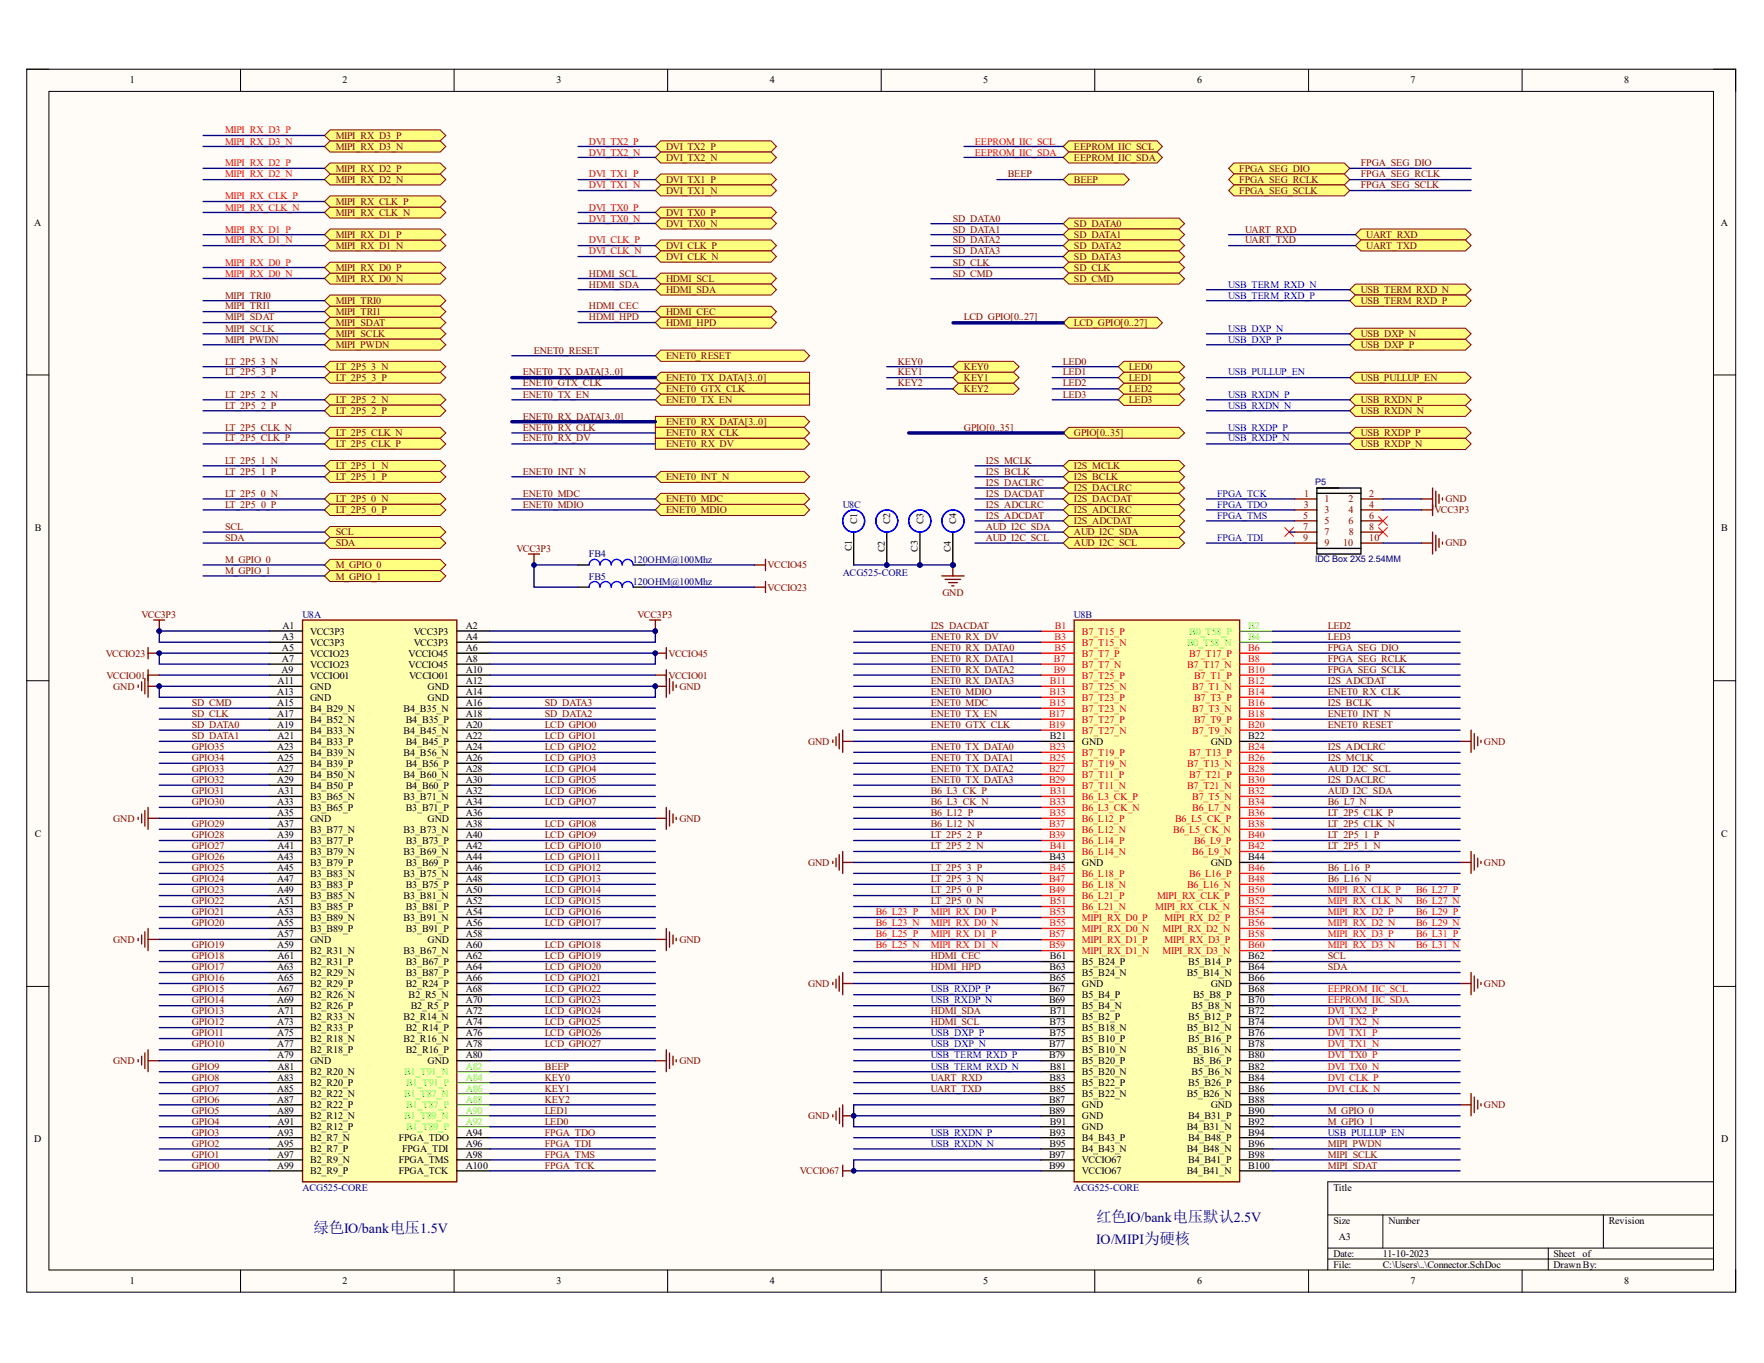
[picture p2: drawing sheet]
<svg xmlns="http://www.w3.org/2000/svg" width="279mm" height="216mm" viewBox="0 0 279 216" stroke-linecap="round" stroke-linejoin="round" font-family="sans-serif">
<defs><g id="words">
<g font-size="2.5" fill="#000080">
<text x="49.7" y="195.4">绿色IO/bank电压1.5V</text>
<text x="173.6" y="193.6">红色IO/bank电压默认2.5V</text>
</g>
<text font-size="2.2" fill="#000080" x="173.6" y="197.1">IO/MIPI为硬核</text>
<g font-size="1.6">
<text x="20.6" y="13.2">1</text>
<text x="54.3" y="13.2">2</text>
<text x="88.1" y="13.2">3</text>
<text x="121.9" y="13.2">4</text>
<text x="155.7" y="13.2">5</text>
<text x="189.6" y="13.2">6</text>
<text x="223.4" y="13.2">7</text>
<text x="257.3" y="13.2">8</text>
<text x="5.4" y="35.7">A</text>
<text x="272.5" y="35.7">A</text>
<text x="135.8" y="83" transform="rotate(-90 135.8 83)">C1</text>
<text x="141" y="83" transform="rotate(-90 141 83)">C2</text>
<text x="146.3" y="83" transform="rotate(-90 146.3 83)">C3</text>
<text x="151.5" y="83" transform="rotate(-90 151.5 83)">C4</text>
<text x="5.5" y="84.1">B</text>
<text x="134.9" y="87.3" transform="rotate(-90 134.9 87.3)">C1</text>
<text x="140.1" y="87.5" transform="rotate(-90 140.1 87.5)">C2</text>
<text x="145.4" y="87.4" transform="rotate(-90 145.4 87.4)">C3</text>
<text x="150.6" y="87.5" transform="rotate(-90 150.6 87.5)">C4</text>
<text x="272.6" y="84.1">B</text>
<text x="44.7" y="101.4">A3</text>
<text x="44.7" y="99.7">A1</text>
<text x="49.1" y="100.5">VCC3P3</text>
<text x="65.5" y="100.5">VCC3P3</text>
<text x="73.8" y="101.4">A4</text>
<text x="73.8" y="99.7">A2</text>
<text x="44.6" y="106.6">A9</text>
<text x="44.7" y="103.1">A5</text>
<text x="44.7" y="104.9">A7</text>
<text x="49.1" y="102.3">VCC3P3</text>
<text x="49.1" y="104">VCCIO23</text>
<text x="49.1" y="105.7">VCCIO23</text>
<text x="49.1" y="107.5">VCCIO01</text>
<text x="64.7" y="105.7">VCCIO45</text>
<text x="64.7" y="104">VCCIO45</text>
<text x="64.8" y="107.5">VCCIO01</text>
<text x="65.5" y="102.3">VCC3P3</text>
<text x="73.8" y="106.6">A10</text>
<text x="73.8" y="104.9">A8</text>
<text x="73.8" y="103.1">A6</text>
<text x="43.9" y="110.1">A13</text>
<text x="43.9" y="111.8">A15</text>
<text x="43.9" y="113.6">A17</text>
<text x="43.9" y="108.4">A11</text>
<text x="49.1" y="109.3">GND</text>
<text x="49.1" y="111">GND</text>
<text x="49.1" y="112.7">B4_B29_N</text>
<text x="63.9" y="112.7">B4_B35_N</text>
<text x="67.7" y="111">GND</text>
<text x="67.7" y="109.3">GND</text>
<text x="73.8" y="113.6">A18</text>
<text x="73.8" y="111.8">A16</text>
<text x="73.8" y="110.1">A14</text>
<text x="73.8" y="108.4">A12</text>
<text x="43.9" y="115.4">A19</text>
<text x="43.9" y="118.8">A23</text>
<text x="43.9" y="117.1">A21</text>
<text x="49.1" y="114.5">B4_B52_N</text>
<text x="49.1" y="116.2">B4_B33_N</text>
<text x="49.1" y="117.9">B4_B33_P</text>
<text x="49.1" y="119.7">B4_B39_N</text>
<text x="63.9" y="119.7">B4_B56_N</text>
<text x="63.9" y="116.2">B4_B45_N</text>
<text x="64.3" y="117.9">B4_B45_P</text>
<text x="64.3" y="114.5">B4_B35_P</text>
<text x="73.8" y="118.8">A24</text>
<text x="73.8" y="117.1">A22</text>
<text x="73.8" y="115.4">A20</text>
<text x="166.3" y="117.1">B21</text>
<text x="171.4" y="117.9">GND</text>
<text x="191.8" y="117.9">GND</text>
<text x="197.7" y="117.1">B22</text>
<text x="43.9" y="120.6">A25</text>
<text x="43.9" y="122.3">A27</text>
<text x="43.9" y="124.1">A29</text>
<text x="43.9" y="125.8">A31</text>
<text x="49.1" y="121.5">B4_B39_P</text>
<text x="49.1" y="123.2">B4_B50_N</text>
<text x="49.1" y="124.9">B4_B50_P</text>
<text x="63.9" y="123.2">B4_B60_N</text>
<text x="64.3" y="124.9">B4_B60_P</text>
<text x="64.3" y="121.5">B4_B56_P</text>
<text x="73.8" y="125.8">A32</text>
<text x="73.8" y="124.1">A30</text>
<text x="73.8" y="122.3">A28</text>
<text x="73.8" y="120.6">A26</text>
<text x="43.9" y="127.5">A33</text>
<text x="43.9" y="129.3">A35</text>
<text x="43.9" y="131">A37</text>
<text x="49.1" y="126.7">B3_B65_N</text>
<text x="49.1" y="128.4">B3_B65_P</text>
<text x="49.1" y="130.2">GND</text>
<text x="49.1" y="131.9">B3_B77_N</text>
<text x="63.9" y="131.9">B3_B73_N</text>
<text x="63.9" y="126.7">B3_B71_N</text>
<text x="64.3" y="128.4">B3_B71_P</text>
<text x="67.7" y="130.2">GND</text>
<text x="73.8" y="131">A38</text>
<text x="73.8" y="129.3">A36</text>
<text x="73.8" y="127.5">A34</text>
<text x="5.5" y="132.5">C</text>
<text x="43.9" y="132.8">A39</text>
<text x="43.9" y="136.3">A43</text>
<text x="43.9" y="134.5">A41</text>
<text x="49.1" y="133.6">B3_B77_P</text>
<text x="49.1" y="135.4">B3_B79_N</text>
<text x="49.1" y="137.1">B3_B79_P</text>
<text x="63.9" y="135.4">B3_B69_N</text>
<text x="64.3" y="137.1">B3_B69_P</text>
<text x="64.3" y="133.6">B3_B73_P</text>
<text x="73.8" y="136.3">A44</text>
<text x="73.8" y="134.5">A42</text>
<text x="73.8" y="132.8">A40</text>
<text x="166.2" y="136.3">B43</text>
<text x="171.4" y="137.1">GND</text>
<text x="191.8" y="137.1">GND</text>
<text x="197.7" y="136.3">B44</text>
<text x="272.6" y="132.5">C</text>
<text x="43.9" y="138">A45</text>
<text x="43.9" y="139.7">A47</text>
<text x="43.9" y="141.5">A49</text>
<text x="43.9" y="143.2">A51</text>
<text x="49.1" y="138.9">B3_B83_N</text>
<text x="49.1" y="140.6">B3_B83_P</text>
<text x="49.1" y="142.4">B3_B85_N</text>
<text x="63.9" y="142.4">B3_B81_N</text>
<text x="63.9" y="138.9">B3_B75_N</text>
<text x="64.3" y="140.6">B3_B75_P</text>
<text x="73.8" y="143.2">A52</text>
<text x="73.8" y="141.5">A50</text>
<text x="73.8" y="139.7">A48</text>
<text x="73.8" y="138">A46</text>
<text x="43.9" y="145">A53</text>
<text x="43.9" y="146.7">A55</text>
<text x="43.9" y="148.5">A57</text>
<text x="49.1" y="144.1">B3_B85_P</text>
<text x="49.1" y="145.8">B3_B89_N</text>
<text x="49.1" y="147.6">B3_B89_P</text>
<text x="49.1" y="149.3">GND</text>
<text x="63.9" y="145.8">B3_B91_N</text>
<text x="64.3" y="147.6">B3_B91_P</text>
<text x="64.3" y="144.1">B3_B81_P</text>
<text x="67.7" y="149.3">GND</text>
<text x="73.8" y="148.5">A58</text>
<text x="73.8" y="146.7">A56</text>
<text x="73.8" y="145">A54</text>
<text x="43.9" y="150.2">A59</text>
<text x="43.9" y="153.7">A63</text>
<text x="43.9" y="155.4">A65</text>
<text x="43.9" y="151.9">A61</text>
<text x="49.1" y="151.1">B2_R31_N</text>
<text x="49.1" y="152.8">B2_R31_P</text>
<text x="49.1" y="154.6">B2_R29_N</text>
<text x="63.9" y="151.1">B3_B67_N</text>
<text x="64.3" y="154.6">B3_B87_P</text>
<text x="64.3" y="152.8">B3_B67_P</text>
<text x="73.8" y="155.4">A66</text>
<text x="73.8" y="153.7">A64</text>
<text x="73.8" y="151.9">A62</text>
<text x="73.8" y="150.2">A60</text>
<text x="166.2" y="153.7">B63</text>
<text x="166.2" y="155.4">B65</text>
<text x="166.3" y="151.9">B61</text>
<text x="171.4" y="152.8">B5_B24_P</text>
<text x="171.4" y="154.6">B5_B24_N</text>
<text x="188" y="154.6">B5_B14_N</text>
<text x="188.2" y="152.8">B5_B14_P</text>
<text x="197.7" y="155.4">B66</text>
<text x="197.7" y="153.7">B64</text>
<text x="197.7" y="151.9">B62</text>
<text x="43.9" y="157.2">A67</text>
<text x="43.9" y="158.9">A69</text>
<text x="43.9" y="160.7">A71</text>
<text x="49.1" y="156.3">B2_R29_P</text>
<text x="49.1" y="158">B2_R26_N</text>
<text x="49.1" y="159.8">B2_R26_P</text>
<text x="49.1" y="161.5">B2_R33_N</text>
<text x="63.9" y="161.5">B2_R14_N</text>
<text x="64.3" y="156.3">B2_R24_P</text>
<text x="64.7" y="158">B2_R5_N</text>
<text x="65.1" y="159.8">B2_R5_P</text>
<text x="73.8" y="160.7">A72</text>
<text x="73.8" y="158.9">A70</text>
<text x="73.8" y="157.2">A68</text>
<text x="166.2" y="157.2">B67</text>
<text x="166.2" y="158.9">B69</text>
<text x="166.3" y="160.7">B71</text>
<text x="171.4" y="156.3">GND</text>
<text x="171.4" y="158">B5_B4_P</text>
<text x="171.4" y="159.8">B5_B4_N</text>
<text x="171.4" y="161.5">B5_B2_P</text>
<text x="188.2" y="161.5">B5_B12_P</text>
<text x="188.7" y="159.8">B5_B8_N</text>
<text x="189" y="158">B5_B8_P</text>
<text x="191.8" y="156.3">GND</text>
<text x="197.7" y="160.7">B72</text>
<text x="197.7" y="158.9">B70</text>
<text x="197.7" y="157.2">B68</text>
<text x="43.9" y="162.4">A73</text>
<text x="43.9" y="164.2">A75</text>
<text x="43.9" y="165.9">A77</text>
<text x="43.9" y="167.6">A79</text>
<text x="49.1" y="163.3">B2_R33_P</text>
<text x="49.1" y="165">B2_R18_N</text>
<text x="49.1" y="166.7">B2_R18_P</text>
<text x="63.9" y="165">B2_R16_N</text>
<text x="64.3" y="166.7">B2_R16_P</text>
<text x="64.3" y="163.3">B2_R14_P</text>
<text x="73.8" y="167.6">A80</text>
<text x="73.8" y="165.9">A78</text>
<text x="73.8" y="164.2">A76</text>
<text x="73.8" y="162.4">A74</text>
<text x="166.2" y="165.9">B77</text>
<text x="166.2" y="167.6">B79</text>
<text x="166.2" y="162.4">B73</text>
<text x="166.2" y="164.2">B75</text>
<text x="171.4" y="163.3">B5_B18_N</text>
<text x="171.4" y="165">B5_B10_P</text>
<text x="171.4" y="166.7">B5_B10_N</text>
<text x="188" y="166.7">B5_B16_N</text>
<text x="188" y="163.3">B5_B12_N</text>
<text x="188.2" y="165">B5_B16_P</text>
<text x="197.7" y="167.6">B80</text>
<text x="197.7" y="165.9">B78</text>
<text x="197.7" y="164.2">B76</text>
<text x="197.7" y="162.4">B74</text>
<text x="43.9" y="171.2">A83</text>
<text x="43.9" y="172.9">A85</text>
<text x="43.9" y="169.5">A81</text>
<text x="49.1" y="168.5">GND</text>
<text x="49.1" y="170.3">B2_R20_N</text>
<text x="49.1" y="172.1">B2_R20_P</text>
<text x="49.1" y="173.8">B2_R22_N</text>
<text x="67.7" y="168.5">GND</text>
<text x="166.2" y="171.2">B83</text>
<text x="166.2" y="172.9">B85</text>
<text x="166.3" y="169.5">B81</text>
<text x="171.4" y="168.5">B5_B20_P</text>
<text x="171.4" y="170.3">B5_B20_N</text>
<text x="171.4" y="172.1">B5_B22_P</text>
<text x="171.4" y="173.8">B5_B22_N</text>
<text x="188" y="173.8">B5_B26_N</text>
<text x="188.2" y="172.1">B5_B26_P</text>
<text x="188.7" y="170.3">B5_B6_N</text>
<text x="189" y="168.5">B5_B6_P</text>
<text x="197.7" y="172.9">B86</text>
<text x="197.7" y="171.2">B84</text>
<text x="197.7" y="169.5">B82</text>
<text x="43.9" y="174.7">A87</text>
<text x="43.9" y="176.4">A89</text>
<text x="43.9" y="179.9">A93</text>
<text x="43.9" y="178.2">A91</text>
<text x="49.1" y="175.6">B2_R22_P</text>
<text x="49.1" y="177.3">B2_R12_N</text>
<text x="49.1" y="179">B2_R12_P</text>
<text x="73.8" y="179.9">A94</text>
<text x="166.2" y="174.7">B87</text>
<text x="166.2" y="176.4">B89</text>
<text x="166.2" y="179.9">B93</text>
<text x="166.3" y="178.2">B91</text>
<text x="171.4" y="175.6">GND</text>
<text x="171.4" y="177.3">GND</text>
<text x="171.4" y="179">GND</text>
<text x="188" y="179">B4_B31_N</text>
<text x="188.2" y="177.3">B4_B31_P</text>
<text x="191.8" y="175.6">GND</text>
<text x="197.7" y="179.9">B94</text>
<text x="197.7" y="178.2">B92</text>
<text x="197.7" y="176.4">B90</text>
<text x="197.7" y="174.7">B88</text>
<text x="5.4" y="180.9">D</text>
<text x="43.9" y="181.6">A95</text>
<text x="43.9" y="183.4">A97</text>
<text x="43.9" y="185.1">A99</text>
<text x="49.1" y="180.8">B2_R7_N</text>
<text x="49.1" y="182.5">B2_R7_P</text>
<text x="49.1" y="184.3">B2_R9_N</text>
<text x="63.2" y="184.3">FPGA_TMS</text>
<text x="63.2" y="180.8">FPGA_TDO</text>
<text x="63.7" y="182.5">FPGA_TDI</text>
<text x="73.8" y="185.1">A100</text>
<text x="73.8" y="183.4">A98</text>
<text x="73.8" y="181.6">A96</text>
<text x="166.2" y="183.4">B97</text>
<text x="166.2" y="185.1">B99</text>
<text x="166.2" y="181.6">B95</text>
<text x="171.4" y="180.8">B4_B43_P</text>
<text x="171.4" y="182.5">B4_B43_N</text>
<text x="171.4" y="184.3">VCCIO67</text>
<text x="188" y="182.5">B4_B48_N</text>
<text x="188.2" y="184.3">B4_B41_P</text>
<text x="188.2" y="180.8">B4_B48_P</text>
<text x="197.7" y="185.1">B100</text>
<text x="197.7" y="183.4">B98</text>
<text x="197.7" y="181.6">B96</text>
<text x="272.6" y="180.9">D</text>
<text x="49.1" y="186">B2_R9_P</text>
<text x="63.2" y="186">FPGA_TCK</text>
<text x="171.4" y="186">VCCIO67</text>
<text x="188" y="186">B4_B41_N</text>
<text x="211.2" y="188.6">Title</text>
<text x="211.2" y="193.8">Size</text>
<text x="212" y="196.5">A3</text>
<text x="219.9" y="193.8">Number</text>
<text x="254.8" y="193.8">Revision</text>
<text x="20.6" y="203.4">1</text>
<text x="54.3" y="203.4">2</text>
<text x="88.1" y="203.4">3</text>
<text x="121.9" y="203.4">4</text>
<text x="155.7" y="203.4">5</text>
<text x="189.6" y="203.4">6</text>
<text x="211.2" y="199.1">Date:</text>
<text x="211.2" y="200.8">File:</text>
<text x="219" y="199.1">11-10-2023</text>
<text x="219" y="200.8">C:\Users\..\Connector.SchDoc</text>
<text x="223.4" y="203.4">7</text>
<text x="246.1" y="199.1">Sheet</text>
<text x="246.1" y="200.8">Drawn By:</text>
<text x="250.7" y="199.1">of</text>
<text x="257.3" y="203.4">8</text>
</g>
<g font-size="1.6" fill="#f00">
<text x="35.6" y="22.9">MIPI_RX_D3_N</text>
<text x="35.6" y="21.1">MIPI_RX_D3_P</text>
<text x="154.4" y="22.9">EEPROM_IIC_SCL</text>
<text x="35.6" y="28.1">MIPI_RX_D2_N</text>
<text x="35.6" y="26.4">MIPI_RX_D2_P</text>
<text x="154.4" y="24.6">EEPROM_IIC_SDA</text>
<text x="35.6" y="31.6">MIPI_RX_CLK_P</text>
<text x="35.6" y="33.4">MIPI_RX_CLK_N</text>
<text x="35.6" y="38.6">MIPI_RX_D1_N</text>
<text x="35.6" y="36.8">MIPI_RX_D1_P</text>
<text x="35.6" y="43.8">MIPI_RX_D0_N</text>
<text x="35.6" y="42.1">MIPI_RX_D0_P</text>
<text x="167" y="101.4">B3</text>
<text x="167.1" y="99.7">B1</text>
<text x="171.4" y="100.5">B7_T15_P</text>
<text x="166.9" y="104.9">B7</text>
<text x="166.9" y="106.6">B9</text>
<text x="167" y="103.1">B5</text>
<text x="171.4" y="102.3">B7_T15_N</text>
<text x="171.4" y="104">B7_T7_P</text>
<text x="171.4" y="105.7">B7_T7_N</text>
<text x="171.4" y="107.5">B7_T25_P</text>
<text x="188" y="105.7">B7_T17_N</text>
<text x="188.3" y="104">B7_T17_P</text>
<text x="189.1" y="107.5">B7_T1_P</text>
<text x="197.7" y="106.6">B10</text>
<text x="197.7" y="104.9">B8</text>
<text x="197.7" y="103.1">B6</text>
<text x="166.2" y="113.6">B17</text>
<text x="166.2" y="110.1">B13</text>
<text x="166.2" y="111.8">B15</text>
<text x="166.3" y="108.4">B11</text>
<text x="171.4" y="109.3">B7_T25_N</text>
<text x="171.4" y="111">B7_T23_P</text>
<text x="171.4" y="112.7">B7_T23_N</text>
<text x="188.8" y="112.7">B7_T3_N</text>
<text x="188.8" y="109.3">B7_T1_N</text>
<text x="189.1" y="111">B7_T3_P</text>
<text x="197.7" y="113.6">B18</text>
<text x="197.7" y="111.8">B16</text>
<text x="197.7" y="110.1">B14</text>
<text x="197.7" y="108.4">B12</text>
<text x="166.2" y="115.4">B19</text>
<text x="166.2" y="118.8">B23</text>
<text x="171.4" y="114.5">B7_T27_P</text>
<text x="171.4" y="116.2">B7_T27_N</text>
<text x="171.4" y="119.7">B7_T19_P</text>
<text x="188.3" y="119.7">B7_T13_P</text>
<text x="188.8" y="116.2">B7_T9_N</text>
<text x="189.1" y="114.5">B7_T9_P</text>
<text x="197.7" y="118.8">B24</text>
<text x="197.7" y="115.4">B20</text>
<text x="166.2" y="122.3">B27</text>
<text x="166.2" y="124.1">B29</text>
<text x="166.2" y="120.6">B25</text>
<text x="166.3" y="125.8">B31</text>
<text x="171.4" y="121.5">B7_T19_N</text>
<text x="171.4" y="123.2">B7_T11_P</text>
<text x="171.4" y="124.9">B7_T11_N</text>
<text x="188" y="124.9">B7_T21_N</text>
<text x="188" y="121.5">B7_T13_N</text>
<text x="188.3" y="123.2">B7_T21_P</text>
<text x="197.7" y="125.8">B32</text>
<text x="197.7" y="124.1">B30</text>
<text x="197.7" y="122.3">B28</text>
<text x="197.7" y="120.6">B26</text>
<text x="166.2" y="131">B37</text>
<text x="166.2" y="127.5">B33</text>
<text x="166.2" y="129.3">B35</text>
<text x="171.4" y="126.7">B6_L3_CK_P</text>
<text x="171.4" y="128.4">B6_L3_CK_N</text>
<text x="171.4" y="130.2">B6_L12_P</text>
<text x="171.4" y="131.9">B6_L12_N</text>
<text x="185.8" y="131.9">B6_L5_CK_N</text>
<text x="186.1" y="130.2">B6_L5_CK_P</text>
<text x="188.8" y="128.4">B6_L7_N</text>
<text x="188.8" y="126.7">B7_T5_N</text>
<text x="197.7" y="131">B38</text>
<text x="197.7" y="129.3">B36</text>
<text x="197.7" y="127.5">B34</text>
<text x="166.2" y="132.8">B39</text>
<text x="166.3" y="134.5">B41</text>
<text x="171.4" y="133.6">B6_L14_P</text>
<text x="171.4" y="135.4">B6_L14_N</text>
<text x="188.8" y="135.4">B6_L9_N</text>
<text x="189.1" y="133.6">B6_L9_P</text>
<text x="197.7" y="134.5">B42</text>
<text x="197.7" y="132.8">B40</text>
<text x="166.2" y="139.7">B47</text>
<text x="166.2" y="141.5">B49</text>
<text x="166.2" y="138">B45</text>
<text x="166.3" y="143.2">B51</text>
<text x="171.4" y="138.9">B6_L18_P</text>
<text x="171.4" y="140.6">B6_L18_N</text>
<text x="171.4" y="142.4">B6_L21_P</text>
<text x="183.3" y="142.4">MIPI_RX_CLK_P</text>
<text x="188" y="140.6">B6_L16_N</text>
<text x="188.3" y="138.9">B6_L16_P</text>
<text x="197.7" y="143.2">B52</text>
<text x="197.7" y="141.5">B50</text>
<text x="197.7" y="139.7">B48</text>
<text x="197.7" y="138">B46</text>
<text x="210.3" y="143.2">MIPI_RX_CLK_N</text>
<text x="210.3" y="141.5">MIPI_RX_CLK_P</text>
<text x="224.3" y="141.5">B6_L27_P</text>
<text x="224.3" y="143.2">B6_L27_N</text>
<text x="138.7" y="145">B6_L23_P</text>
<text x="138.7" y="146.7">B6_L23_N</text>
<text x="138.7" y="148.5">B6_L25_P</text>
<text x="147.4" y="146.7">MIPI_RX_D0_N</text>
<text x="147.4" y="145">MIPI_RX_D0_P</text>
<text x="147.4" y="148.5">MIPI_RX_D1_P</text>
<text x="166.2" y="148.5">B57</text>
<text x="166.2" y="145">B53</text>
<text x="166.2" y="146.7">B55</text>
<text x="171.4" y="144.1">B6_L21_N</text>
<text x="171.4" y="145.8">MIPI_RX_D0_P</text>
<text x="171.4" y="147.6">MIPI_RX_D0_N</text>
<text x="171.4" y="149.3">MIPI_RX_D1_P</text>
<text x="183" y="144.1">MIPI_RX_CLK_N</text>
<text x="184.1" y="147.6">MIPI_RX_D2_N</text>
<text x="184.4" y="149.3">MIPI_RX_D3_P</text>
<text x="184.4" y="145.8">MIPI_RX_D2_P</text>
<text x="197.7" y="148.5">B58</text>
<text x="197.7" y="146.7">B56</text>
<text x="197.7" y="145">B54</text>
<text x="210.3" y="146.7">MIPI_RX_D2_N</text>
<text x="210.3" y="145">MIPI_RX_D2_P</text>
<text x="210.3" y="148.5">MIPI_RX_D3_P</text>
<text x="224.3" y="145">B6_L29_P</text>
<text x="224.3" y="146.7">B6_L29_N</text>
<text x="224.3" y="148.5">B6_L31_P</text>
<text x="138.7" y="150.2">B6_L25_N</text>
<text x="147.4" y="150.2">MIPI_RX_D1_N</text>
<text x="166.2" y="150.2">B59</text>
<text x="171.4" y="151.1">MIPI_RX_D1_N</text>
<text x="184.1" y="151.1">MIPI_RX_D3_N</text>
<text x="197.7" y="150.2">B60</text>
<text x="210.3" y="150.2">MIPI_RX_D3_N</text>
<text x="224.3" y="150.2">B6_L31_N</text>
<text x="210.3" y="157.2">EEPROM_IIC_SCL</text>
<text x="210.3" y="158.9">EEPROM_IIC_SDA</text>
</g>
<g font-size="1.6" fill="#800000">
<text x="53.2" y="23.7">MIPI_RX_D3_N</text>
<text x="53.2" y="22">MIPI_RX_D3_P</text>
<text x="105.5" y="23.7">DVI_TX2_P</text>
<text x="170.1" y="23.7">EEPROM_IIC_SCL</text>
<text x="53.2" y="29">MIPI_RX_D2_N</text>
<text x="53.2" y="27.3">MIPI_RX_D2_P</text>
<text x="105.5" y="25.5">DVI_TX2_N</text>
<text x="105.5" y="29">DVI_TX1_P</text>
<text x="159.6" y="28.1">BEEP</text>
<text x="170.1" y="29">BEEP</text>
<text x="170.1" y="25.5">EEPROM_IIC_SDA</text>
<text x="196.3" y="27.3">FPGA_SEG_DIO</text>
<text x="196.3" y="29">FPGA_SEG_RCLK</text>
<text x="215.6" y="26.4">FPGA_SEG_DIO</text>
<text x="215.6" y="28.1">FPGA_SEG_RCLK</text>
<text x="215.6" y="29.8">FPGA_SEG_SCLK</text>
<text x="53.2" y="34.2">MIPI_RX_CLK_N</text>
<text x="53.2" y="32.5">MIPI_RX_CLK_P</text>
<text x="105.5" y="30.7">DVI_TX1_N</text>
<text x="105.5" y="34.2">DVI_TX0_P</text>
<text x="105.5" y="35.9">DVI_TX0_N</text>
<text x="150.9" y="35.1">SD_DATA0</text>
<text x="170.1" y="35.9">SD_DATA0</text>
<text x="196.3" y="30.7">FPGA_SEG_SCLK</text>
<text x="53.2" y="39.5">MIPI_RX_D1_N</text>
<text x="53.2" y="37.7">MIPI_RX_D1_P</text>
<text x="105.5" y="39.5">DVI_CLK_P</text>
<text x="105.5" y="41.2">DVI_CLK_N</text>
<text x="150.9" y="36.8">SD_DATA1</text>
<text x="150.9" y="38.6">SD_DATA2</text>
<text x="150.9" y="40.3">SD_DATA3</text>
<text x="170.1" y="37.7">SD_DATA1</text>
<text x="170.1" y="39.5">SD_DATA2</text>
<text x="170.1" y="41.2">SD_DATA3</text>
<text x="197.2" y="36.8">UART_RXD</text>
<text x="197.2" y="38.6">UART_TXD</text>
<text x="216.4" y="37.7">UART_RXD</text>
<text x="216.4" y="39.5">UART_TXD</text>
<text x="53.2" y="44.7">MIPI_RX_D0_N</text>
<text x="53.2" y="42.9">MIPI_RX_D0_P</text>
<text x="105.5" y="44.7">HDMI_SCL</text>
<text x="105.5" y="46.4">HDMI_SDA</text>
<text x="150.9" y="42.1">SD_CLK</text>
<text x="150.9" y="43.8">SD_CMD</text>
<text x="170.1" y="42.9">SD_CLK</text>
<text x="170.1" y="44.7">SD_CMD</text>
<text x="215.6" y="46.4">USB_TERM_RXD_N</text>
<text x="53.2" y="51.6">MIPI_SDAT</text>
<text x="53.2" y="53.4">MIPI_SCLK</text>
<text x="53.2" y="48.2">MIPI_TRI0</text>
<text x="53.2" y="49.9">MIPI_TRI1</text>
<text x="105.5" y="49.9">HDMI_CEC</text>
<text x="105.5" y="51.6">HDMI_HPD</text>
<text x="152.7" y="50.8">LCD_GPIO[0..27]</text>
<text x="170.1" y="51.6">LCD_GPIO[0..27]</text>
<text x="215.6" y="48.2">USB_TERM_RXD_P</text>
<text x="215.6" y="53.4">USB_DXP_N</text>
<text x="53.2" y="55.1">MIPI_PWDN</text>
<text x="53.2" y="58.6">LT_2P5_3_N</text>
<text x="82.8" y="59.5">ENET0_TX_DATA[3..0]</text>
<text x="84.5" y="56">ENET0_RESET</text>
<text x="105.5" y="56.9">ENET0_RESET</text>
<text x="142.2" y="57.7">KEY0</text>
<text x="142.2" y="59.5">KEY1</text>
<text x="152.7" y="58.6">KEY0</text>
<text x="168.4" y="57.7">LED0</text>
<text x="168.4" y="59.5">LED1</text>
<text x="178.8" y="58.6">LED0</text>
<text x="215.6" y="55.1">USB_DXP_P</text>
<text x="53.2" y="63.8">LT_2P5_2_N</text>
<text x="53.2" y="65.6">LT_2P5_2_P</text>
<text x="53.2" y="60.4">LT_2P5_3_P</text>
<text x="82.8" y="61.2">ENET0_GTX_CLK</text>
<text x="82.8" y="63">ENET0_TX_EN</text>
<text x="105.5" y="60.4">ENET0_TX_DATA[3..0]</text>
<text x="105.5" y="62.1">ENET0_GTX_CLK</text>
<text x="105.5" y="63.8">ENET0_TX_EN</text>
<text x="142.2" y="61.2">KEY2</text>
<text x="152.7" y="60.4">KEY1</text>
<text x="152.7" y="62.1">KEY2</text>
<text x="168.4" y="61.2">LED2</text>
<text x="168.4" y="63">LED3</text>
<text x="178.8" y="60.4">LED1</text>
<text x="178.8" y="62.1">LED2</text>
<text x="178.8" y="63.8">LED3</text>
<text x="215.6" y="63.8">USB_RXDN_P</text>
<text x="215.6" y="65.6">USB_RXDN_N</text>
<text x="215.6" y="60.4">USB_PULLUP_EN</text>
<text x="53.2" y="69.1">LT_2P5_CLK_N</text>
<text x="53.2" y="70.8">LT_2P5_CLK_P</text>
<text x="82.8" y="66.5">ENET0_RX_DATA[3..0]</text>
<text x="82.8" y="68.2">ENET0_RX_CLK</text>
<text x="82.8" y="69.9">ENET0_RX_DV</text>
<text x="105.5" y="67.4">ENET0_RX_DATA[3..0]</text>
<text x="105.5" y="69.1">ENET0_RX_CLK</text>
<text x="105.5" y="70.8">ENET0_RX_DV</text>
<text x="170.1" y="69.1">GPIO[0..35]</text>
<text x="215.6" y="69.1">USB_RXDP_P</text>
<text x="215.6" y="70.8">USB_RXDP_N</text>
<text x="53.2" y="74.3">LT_2P5_1_N</text>
<text x="53.2" y="76">LT_2P5_1_P</text>
<text x="82.8" y="75.2">ENET0_INT_N</text>
<text x="105.5" y="76">ENET0_INT_N</text>
<text x="156.2" y="73.4">I2S_MCLK</text>
<text x="156.2" y="75.2">I2S_BCLK</text>
<text x="156.2" y="76.9">I2S_DACLRC</text>
<text x="170.1" y="74.3">I2S_MCLK</text>
<text x="170.1" y="76">I2S_BCLK</text>
<text x="170.1" y="77.8">I2S_DACLRC</text>
<text x="53.2" y="79.5">LT_2P5_0_N</text>
<text x="53.2" y="81.3">LT_2P5_0_P</text>
<text x="82.8" y="78.7">ENET0_MDC</text>
<text x="82.8" y="80.4">ENET0_MDIO</text>
<text x="105.5" y="81.3">ENET0_MDIO</text>
<text x="105.5" y="79.5">ENET0_MDC</text>
<text x="156.2" y="78.7">I2S_DACDAT</text>
<text x="156.2" y="80.4">I2S_ADCLRC</text>
<text x="156.2" y="82.2">I2S_ADCDAT</text>
<text x="156.2" y="83.9">AUD_I2C_SDA</text>
<text x="170.1" y="79.5">I2S_DACDAT</text>
<text x="170.1" y="81.3">I2S_ADCLRC</text>
<text x="170.1" y="83">I2S_ADCDAT</text>
<text x="227.2" y="81.3">VCC3P3</text>
<text x="228.9" y="79.5">GND</text>
<text x="53.2" y="84.7">SCL</text>
<text x="53.2" y="86.5">SDA</text>
<text x="53.2" y="90">M_GPIO_0</text>
<text x="81.8" y="87.4">VCC3P3</text>
<text x="121.6" y="90">VCCIO45</text>
<text x="156.2" y="85.6">AUD_I2C_SCL</text>
<text x="170.1" y="84.7">AUD_I2C_SDA</text>
<text x="170.1" y="86.5">AUD_I2C_SCL</text>
<text x="228.9" y="86.5">GND</text>
<text x="53.2" y="91.8">M_GPIO_1</text>
<text x="121.6" y="93.6">VCCIO23</text>
<text x="149.3" y="94.4">GND</text>
<text x="22.4" y="97.9">VCC3P3</text>
<text x="101" y="97.9">VCC3P3</text>
<text x="147.4" y="99.7">I2S_DACDAT</text>
<text x="147.4" y="101.4">ENET0_RX_DV</text>
<text x="210.3" y="99.7">LED2</text>
<text x="210.3" y="101.4">LED3</text>
<text x="16.8" y="104">VCCIO23</text>
<text x="16.8" y="107.5">VCCIO01</text>
<text x="105.9" y="104">VCCIO45</text>
<text x="105.9" y="107.5">VCCIO01</text>
<text x="147.4" y="103.1">ENET0_RX_DATA0</text>
<text x="147.4" y="104.9">ENET0_RX_DATA1</text>
<text x="147.4" y="106.6">ENET0_RX_DATA2</text>
<text x="210.3" y="103.1">FPGA_SEG_DIO</text>
<text x="210.3" y="104.9">FPGA_SEG_RCLK</text>
<text x="210.3" y="106.6">FPGA_SEG_SCLK</text>
<text x="17.9" y="109.3">GND</text>
<text x="30.4" y="113.6">SD_CLK</text>
<text x="30.4" y="111.8">SD_CMD</text>
<text x="86.3" y="113.6">SD_DATA2</text>
<text x="86.3" y="111.8">SD_DATA3</text>
<text x="107.6" y="109.3">GND</text>
<text x="147.4" y="111.8">ENET0_MDC</text>
<text x="147.4" y="110.1">ENET0_MDIO</text>
<text x="147.4" y="113.6">ENET0_TX_EN</text>
<text x="147.4" y="108.4">ENET0_RX_DATA3</text>
<text x="210.3" y="111.8">I2S_BCLK</text>
<text x="210.3" y="108.4">I2S_ADCDAT</text>
<text x="210.3" y="110.1">ENET0_RX_CLK</text>
<text x="210.3" y="113.6">ENET0_INT_N</text>
<text x="30.4" y="115.4">SD_DATA0</text>
<text x="30.4" y="117.1">SD_DATA1</text>
<text x="86.3" y="115.4">LCD_GPIO0</text>
<text x="86.3" y="117.1">LCD_GPIO1</text>
<text x="86.3" y="118.8">LCD_GPIO2</text>
<text x="128" y="117.9">GND</text>
<text x="147.4" y="118.8">ENET0_TX_DATA0</text>
<text x="147.4" y="115.4">ENET0_GTX_CLK</text>
<text x="210.3" y="118.8">I2S_ADCLRC</text>
<text x="210.3" y="115.4">ENET0_RESET</text>
<text x="235" y="117.9">GND</text>
<text x="86.3" y="120.6">LCD_GPIO3</text>
<text x="86.3" y="122.3">LCD_GPIO4</text>
<text x="86.3" y="124.1">LCD_GPIO5</text>
<text x="86.3" y="125.8">LCD_GPIO6</text>
<text x="147.4" y="120.6">ENET0_TX_DATA1</text>
<text x="147.4" y="122.3">ENET0_TX_DATA2</text>
<text x="147.4" y="124.1">ENET0_TX_DATA3</text>
<text x="210.3" y="120.6">I2S_MCLK</text>
<text x="210.3" y="124.1">I2S_DACLRC</text>
<text x="210.3" y="122.3">AUD_I2C_SCL</text>
<text x="210.3" y="125.8">AUD_I2C_SDA</text>
<text x="17.9" y="130.2">GND</text>
<text x="86.3" y="127.5">LCD_GPIO7</text>
<text x="86.3" y="131">LCD_GPIO8</text>
<text x="107.6" y="130.2">GND</text>
<text x="86.3" y="132.8">LCD_GPIO9</text>
<text x="86.3" y="134.5">LCD_GPIO10</text>
<text x="86.3" y="136.3">LCD_GPIO11</text>
<text x="128" y="137.1">GND</text>
<text x="235" y="137.1">GND</text>
<text x="86.3" y="138">LCD_GPIO12</text>
<text x="86.3" y="139.7">LCD_GPIO13</text>
<text x="86.3" y="141.5">LCD_GPIO14</text>
<text x="86.3" y="143.2">LCD_GPIO15</text>
<text x="17.9" y="149.3">GND</text>
<text x="86.3" y="145">LCD_GPIO16</text>
<text x="86.3" y="146.7">LCD_GPIO17</text>
<text x="107.6" y="149.3">GND</text>
<text x="86.3" y="150.2">LCD_GPIO18</text>
<text x="86.3" y="151.9">LCD_GPIO19</text>
<text x="86.3" y="153.7">LCD_GPIO20</text>
<text x="86.3" y="155.4">LCD_GPIO21</text>
<text x="86.3" y="157.2">LCD_GPIO22</text>
<text x="86.3" y="160.7">LCD_GPIO24</text>
<text x="86.3" y="158.9">LCD_GPIO23</text>
<text x="128" y="156.3">GND</text>
<text x="235" y="156.3">GND</text>
<text x="86.3" y="162.4">LCD_GPIO25</text>
<text x="86.3" y="164.2">LCD_GPIO26</text>
<text x="86.3" y="165.9">LCD_GPIO27</text>
<text x="17.9" y="168.5">GND</text>
<text x="86.3" y="169.5">BEEP</text>
<text x="86.3" y="171.2">KEY0</text>
<text x="86.3" y="172.9">KEY1</text>
<text x="107.6" y="168.5">GND</text>
<text x="147.4" y="171.2">UART_RXD</text>
<text x="147.4" y="172.9">UART_TXD</text>
<text x="86.3" y="178.2">LED0</text>
<text x="86.3" y="174.7">KEY2</text>
<text x="86.3" y="176.4">LED1</text>
<text x="128" y="177.3">GND</text>
<text x="235" y="175.6">GND</text>
<text x="126.7" y="186">VCCIO67</text>
</g>
<g font-size="1.6" fill="#be0000">
<text x="93.3" y="22.9">DVI_TX2_P</text>
<text x="93.3" y="24.6">DVI_TX2_N</text>
<text x="93.3" y="29.8">DVI_TX1_N</text>
<text x="93.3" y="28.1">DVI_TX1_P</text>
<text x="93.3" y="35.1">DVI_TX0_N</text>
<text x="93.3" y="33.4">DVI_TX0_P</text>
<text x="93.3" y="40.3">DVI_CLK_N</text>
<text x="93.3" y="38.6">DVI_CLK_P</text>
<text x="210.3" y="160.7">DVI_TX2_P</text>
<text x="210.3" y="167.6">DVI_TX0_P</text>
<text x="210.3" y="162.4">DVI_TX2_N</text>
<text x="210.3" y="165.9">DVI_TX1_N</text>
<text x="210.3" y="164.2">DVI_TX1_P</text>
<text x="210.3" y="169.5">DVI_TX0_N</text>
<text x="210.3" y="172.9">DVI_CLK_N</text>
<text x="210.3" y="171.2">DVI_CLK_P</text>
</g>
<g font-size="1.6" fill="#980000">
<text x="35.6" y="47.3">MIPI_TRI0</text>
<text x="93.3" y="43.8">HDMI_SCL</text>
<text x="93.3" y="45.5">HDMI_SDA</text>
<text x="35.6" y="50.8">MIPI_SDAT</text>
<text x="35.6" y="52.5">MIPI_SCLK</text>
<text x="35.6" y="49">MIPI_TRI1</text>
<text x="93.3" y="50.8">HDMI_HPD</text>
<text x="93.3" y="49">HDMI_CEC</text>
<text x="35.6" y="54.3">MIPI_PWDN</text>
<text x="35.6" y="59.5">LT_2P5_3_P</text>
<text x="35.6" y="57.7">LT_2P5_3_N</text>
<text x="35.6" y="64.7">LT_2P5_2_P</text>
<text x="35.6" y="63">LT_2P5_2_N</text>
<text x="35.6" y="69.9">LT_2P5_CLK_P</text>
<text x="35.6" y="68.2">LT_2P5_CLK_N</text>
<text x="152.7" y="68.2">GPIO[0..35]</text>
<text x="35.6" y="75.2">LT_2P5_1_P</text>
<text x="35.6" y="73.4">LT_2P5_1_N</text>
<text x="35.6" y="83.9">SCL</text>
<text x="35.6" y="80.4">LT_2P5_0_P</text>
<text x="35.6" y="78.7">LT_2P5_0_N</text>
<text x="35.6" y="85.6">SDA</text>
<text x="35.6" y="89.1">M_GPIO_0</text>
<text x="35.6" y="90.8">M_GPIO_1</text>
<text x="30.4" y="118.8">GPIO35</text>
<text x="30.4" y="125.8">GPIO31</text>
<text x="30.4" y="124.1">GPIO32</text>
<text x="30.4" y="122.3">GPIO33</text>
<text x="30.4" y="120.6">GPIO34</text>
<text x="147.4" y="125.8">B6_L3_CK_P</text>
<text x="30.4" y="131">GPIO29</text>
<text x="30.4" y="127.5">GPIO30</text>
<text x="147.4" y="127.5">B6_L3_CK_N</text>
<text x="147.4" y="131">B6_L12_N</text>
<text x="147.4" y="129.3">B6_L12_P</text>
<text x="210.3" y="127.5">B6_L7_N</text>
<text x="210.3" y="129.3">LT_2P5_CLK_P</text>
<text x="210.3" y="131">LT_2P5_CLK_N</text>
<text x="30.4" y="136.3">GPIO26</text>
<text x="30.4" y="134.5">GPIO27</text>
<text x="30.4" y="132.8">GPIO28</text>
<text x="147.4" y="132.8">LT_2P5_2_P</text>
<text x="147.4" y="134.5">LT_2P5_2_N</text>
<text x="210.3" y="132.8">LT_2P5_1_P</text>
<text x="210.3" y="134.5">LT_2P5_1_N</text>
<text x="30.4" y="143.2">GPIO22</text>
<text x="30.4" y="139.7">GPIO24</text>
<text x="30.4" y="138">GPIO25</text>
<text x="30.4" y="141.5">GPIO23</text>
<text x="147.4" y="141.5">LT_2P5_0_P</text>
<text x="147.4" y="143.2">LT_2P5_0_N</text>
<text x="147.4" y="138">LT_2P5_3_P</text>
<text x="147.4" y="139.7">LT_2P5_3_N</text>
<text x="210.3" y="139.7">B6_L16_N</text>
<text x="210.3" y="138">B6_L16_P</text>
<text x="30.4" y="146.7">GPIO20</text>
<text x="30.4" y="145">GPIO21</text>
<text x="30.4" y="155.4">GPIO16</text>
<text x="30.4" y="153.7">GPIO17</text>
<text x="30.4" y="151.9">GPIO18</text>
<text x="30.4" y="150.2">GPIO19</text>
<text x="147.4" y="151.9">HDMI_CEC</text>
<text x="147.4" y="153.7">HDMI_HPD</text>
<text x="210.3" y="151.9">SCL</text>
<text x="210.3" y="153.7">SDA</text>
<text x="30.4" y="160.7">GPIO13</text>
<text x="30.4" y="158.9">GPIO14</text>
<text x="30.4" y="157.2">GPIO15</text>
<text x="147.4" y="160.7">HDMI_SDA</text>
<text x="30.4" y="165.9">GPIO10</text>
<text x="30.4" y="164.2">GPIO11</text>
<text x="30.4" y="162.4">GPIO12</text>
<text x="147.4" y="162.4">HDMI_SCL</text>
<text x="30.4" y="172.9">GPIO7</text>
<text x="30.4" y="171.2">GPIO8</text>
<text x="30.4" y="169.5">GPIO9</text>
<text x="30.4" y="179.9">GPIO3</text>
<text x="30.4" y="178.2">GPIO4</text>
<text x="30.4" y="176.4">GPIO5</text>
<text x="30.4" y="174.7">GPIO6</text>
<text x="86.3" y="179.9">FPGA_TDO</text>
<text x="210.3" y="176.4">M_GPIO_0</text>
<text x="210.3" y="178.2">M_GPIO_1</text>
<text x="30.4" y="185.1">GPIO0</text>
<text x="30.4" y="183.4">GPIO1</text>
<text x="30.4" y="181.6">GPIO2</text>
<text x="86.3" y="185.1">FPGA_TCK</text>
<text x="86.3" y="181.6">FPGA_TDI</text>
<text x="86.3" y="183.4">FPGA_TMS</text>
<text x="210.3" y="185.1">MIPI_SDAT</text>
<text x="210.3" y="183.4">MIPI_SCLK</text>
<text x="210.3" y="181.6">MIPI_PWDN</text>
</g>
<g font-size="1.6" fill="#00f">
<text x="194.5" y="45.5">USB_TERM_RXD_N</text>
<text x="194.5" y="47.3">USB_TERM_RXD_P</text>
<text x="194.5" y="52.5">USB_DXP_N</text>
<text x="194.5" y="54.3">USB_DXP_P</text>
<text x="194.5" y="59.5">USB_PULLUP_EN</text>
<text x="194.5" y="64.7">USB_RXDN_N</text>
<text x="194.5" y="63">USB_RXDN_P</text>
<text x="194.5" y="68.2">USB_RXDP_P</text>
<text x="194.5" y="69.9">USB_RXDP_N</text>
<text x="192.8" y="78.7">FPGA_TCK</text>
<text x="192.8" y="80.4">FPGA_TDO</text>
<text x="192.8" y="82.2">FPGA_TMS</text>
<text x="192.8" y="85.6">FPGA_TDI</text>
<text x="147.4" y="157.2">USB_RXDP_P</text>
<text x="147.4" y="158.9">USB_RXDP_N</text>
<text x="147.4" y="165.9">USB_DXP_N</text>
<text x="147.4" y="164.2">USB_DXP_P</text>
<text x="147.4" y="167.6">USB_TERM_RXD_P</text>
<text x="147.4" y="169.5">USB_TERM_RXD_N</text>
<text x="147.4" y="179.9">USB_RXDN_P</text>
<text x="210.3" y="179.9">USB_PULLUP_EN</text>
<text x="147.4" y="181.6">USB_RXDN_N</text>
</g>
<g font-size="1.6" fill="#000080">
<text x="133.5" y="80.4">U8C</text>
<text x="93.3" y="88.3">FB4</text>
<text x="100.2" y="89.1">120OHM@100Mhz</text>
<text x="93.3" y="91.8">FB5</text>
<text x="100.2" y="92.7">120OHM@100Mhz</text>
<text x="133.5" y="91.3">ACG525-CORE</text>
<text x="47.9" y="97.9">U8A</text>
<text x="170.1" y="97.9">U8B</text>
<text x="47.9" y="188.6">ACG525-CORE</text>
<text x="170.1" y="188.6">ACG525-CORE</text>
</g>
<g font-size="1.6" fill="#870000">
<text x="206.4" y="82.2">5</text>
<text x="206.4" y="83.9">7</text>
<text x="206.5" y="80.4">3</text>
<text x="206.6" y="78.7">1</text>
<text x="209.8" y="79.5">1</text>
<text x="209.8" y="81.3">3</text>
<text x="209.8" y="83">5</text>
<text x="213.6" y="79.5">2</text>
<text x="213.6" y="81.3">4</text>
<text x="213.6" y="83">6</text>
<text x="216.9" y="78.7">2</text>
<text x="216.9" y="80.4">4</text>
<text x="216.9" y="82.2">6</text>
<text x="216.9" y="83.9">8</text>
<text x="206.4" y="85.6">9</text>
<text x="209.8" y="84.7">7</text>
<text x="209.8" y="86.5">9</text>
<text x="212.8" y="86.5">10</text>
<text x="213.7" y="84.7">8</text>
<text x="216.9" y="85.6">10</text>
</g>
<g font-size="1.6" fill="#0f0">
<text x="188.3" y="100.5">B0_T58_P</text>
<text x="197.7" y="101.4">B4</text>
<text x="197.7" y="99.7">B2</text>
<text x="188" y="102.3">B0_T58_N</text>
<text x="64" y="173.8">B1_T87_N</text>
<text x="64" y="170.3">B1_T91_N</text>
<text x="64.3" y="172.1">B1_T91_P</text>
<text x="73.8" y="172.9">A86</text>
<text x="73.8" y="171.2">A84</text>
<text x="73.8" y="169.5">A82</text>
<text x="64" y="177.3">B1_T89_N</text>
<text x="64.3" y="179">B1_T89_P</text>
<text x="64.3" y="175.6">B1_T87_P</text>
<text x="73.8" y="178.2">A92</text>
<text x="73.8" y="176.4">A90</text>
<text x="73.8" y="174.7">A88</text>
</g>
<g font-size="1.4" fill="#000080">
<text x="208.3" y="76.8">P5</text>
<text x="208.3" y="89">IDC Box 2X5 2.54MM</text>
</g>
</g></defs>
<path d="M4.2 11h270.7v193.7h-270.7z" fill="#fffbf7"/>
<path d="M4.2 11h270.7v193.7h-270.7z" fill="none" stroke="#000" stroke-width=".16"/>
<path d="M7.7 14.4h263.7v186.8h-263.7z" fill="#fffbf7"/>
<g fill="none" stroke="#000" stroke-width=".16">
<path d="M4.2 11h3.5M7.7 14.5h263.7v186.7h-263.7zM38.1 11v3.5M71.9 11v3.5M105.7 11v3.5M139.6 11v3.5M173.4 11v3.5M207.3 11v3.5M241.1 11v3.5M271.4 11h3.5v3.5M4.2 59.4h3.5M271.4 59.4h3.5"/>
<path d="M4.2 107.8h3.5M271.4 107.8h3.5M4.2 156.3h3.5M271.4 156.3h3.5M210.3 192.4h61.1M210.3 197.7h61.1M210.3 199.4h61.1M219 192.4v5.3M245.2 197.7v3.5M254 192.4v5.3M271.4 187.2h-61.1v14M38.1 201.2v3.5"/>
<path d="M71.9 201.2v3.5M105.7 201.2v3.5M139.6 201.2v3.5M173.4 201.2v3.5M207.3 201.2v3.5M241.1 201.2v3.5M274.9 201.2v3.5"/>
</g>
<path d="M203.5 83.6l1.4 1.4M204.9 83.6l-1.4 1.4M218.4 83.6l1.4 1.4M218.4 81.8l1.4 1.4M219.8 83.6l-1.4 1.4M219.8 81.8l-1.4 1.4" fill="none" stroke="#f00" stroke-width=".16"/>
<path d="M225.1 79h1.8M226.9 77.3v4.4M227.4 77.8v2.5M227.9 78.3v1.4M228.5 78.9v.3M225.1 86h1.8M225.1 80.8h1.8M226.9 84.3v3.5M227.4 84.8v2.4M227.9 85.3v1.4M228.5 85.9v.3" fill="none" stroke="#800000" stroke-width=".21"/>
<path d="M205.1 79h3.5M215.6 79h3.4M205.1 80.8h3.5M205.1 82.5h3.5M205.1 84.3h3.5M205.1 86h3.5M215.6 80.8h3.4M215.6 82.5h3.4M215.6 84.3h3.4M215.6 86h3.4" fill="none" stroke="#870000" stroke-width=".21"/>
<path d="M208.6 77.3h7v10.5h-7zM208.6 77.3h3.4M208.6 78.1h7M208.6 86.9h7" fill="none" stroke="#000" stroke-width=".21"/>
<path d="M214.7 45h17.4l.9 .9-.9 .8h-17.4l-.9-.8z" fill-rule="evenodd" fill="#ffff80"/>
<path d="M214.7 45h17.4l.9 .9-.9 .8h-17.4l-.9-.8z" fill="none" stroke="#800000" stroke-width=".16"/>
<path d="M214.7 46.7h17.4l.9 .9-.9 .9h-17.4l-.9-.9z" fill-rule="evenodd" fill="#ffff80"/>
<path d="M214.7 46.7h17.4l.9 .9-.9 .9h-17.4l-.9-.9z" fill="none" stroke="#800000" stroke-width=".16"/>
<path d="M214.7 53.7h17.4l.9 .9-.9 .9h-17.4l-.9-.9z" fill-rule="evenodd" fill="#ffff80"/>
<path d="M214.7 53.7h17.4l.9 .9-.9 .9h-17.4l-.9-.9z" fill="none" stroke="#800000" stroke-width=".16"/>
<path d="M214.7 52h17.4l.9 .9-.9 .8h-17.4l-.9-.8z" fill-rule="evenodd" fill="#ffff80"/>
<path d="M214.7 52h17.4l.9 .9-.9 .8h-17.4l-.9-.8z" fill="none" stroke="#800000" stroke-width=".16"/>
<path d="M214.7 62.4h17.4l.9 .9-.9 .9h-17.4l-.9-.9z" fill-rule="evenodd" fill="#ffff80"/>
<path d="M214.7 62.4h17.4l.9 .9-.9 .9h-17.4l-.9-.9z" fill="none" stroke="#800000" stroke-width=".16"/>
<path d="M213.8 65.1l.9-.9h17.4l.9 .9-.9 .9h-17.4z" fill-rule="evenodd" fill="#ffff80"/>
<path d="M213.8 65.1l.9-.9h17.4l.9 .9-.9 .9h-17.4z" fill="none" stroke="#800000" stroke-width=".16"/>
<path d="M214.7 67.7h17.4l.9 .9-.9 .8h-17.4l-.9-.8z" fill-rule="evenodd" fill="#ffff80"/>
<path d="M214.7 67.7h17.4l.9 .9-.9 .8h-17.4l-.9-.8z" fill="none" stroke="#800000" stroke-width=".16"/>
<path d="M214.7 69.4h17.4l.9 .9-.9 .9h-17.4l-.9-.9z" fill-rule="evenodd" fill="#ffff80"/>
<path d="M214.7 69.4h17.4l.9 .9-.9 .9h-17.4l-.9-.9z" fill="none" stroke="#800000" stroke-width=".16"/>
<path d="M213.8 59.8l.9-.8h17.4l.9 .8-.9 .9h-17.4z" fill-rule="evenodd" fill="#ffff80"/>
<path d="M213.8 59.8l.9-.8h17.4l.9 .8-.9 .9h-17.4z" fill="none" stroke="#800000" stroke-width=".16"/>
<path d="M215.6 36.3h16.5l.9 .9-.9 .8h-16.5l-.9-.8z" fill-rule="evenodd" fill="#ffff80"/>
<path d="M215.6 36.3h16.5l.9 .9-.9 .8h-16.5l-.9-.8z" fill="none" stroke="#800000" stroke-width=".16"/>
<path d="M215.6 38h16.5l.9 .9-.9 .9h-16.5l-.9-.9z" fill-rule="evenodd" fill="#ffff80"/>
<path d="M215.6 38h16.5l.9 .9-.9 .9h-16.5l-.9-.9z" fill="none" stroke="#800000" stroke-width=".16"/>
<path d="M168.4 73.8l.9-.9h17.4l.9 .9-.9 .9h-17.4z" fill-rule="evenodd" fill="#ffff80"/>
<path d="M168.4 73.8l.9-.9h17.4l.9 .9-.9 .9h-17.4z" fill="none" stroke="#800000" stroke-width=".16"/>
<path d="M168.4 75.5l.9-.8h17.4l.9 .8-.9 .9h-17.4z" fill-rule="evenodd" fill="#ffff80"/>
<path d="M168.4 75.5l.9-.8h17.4l.9 .8-.9 .9h-17.4z" fill="none" stroke="#800000" stroke-width=".16"/>
<path d="M168.4 77.3l.9-.9h17.4l.9 .9-.9 .8h-17.4z" fill-rule="evenodd" fill="#ffff80"/>
<path d="M168.4 77.3l.9-.9h17.4l.9 .9-.9 .8h-17.4z" fill="none" stroke="#800000" stroke-width=".16"/>
<path d="M168.4 79l.9-.9h17.4l.9 .9-.9 .9h-17.4z" fill-rule="evenodd" fill="#ffff80"/>
<path d="M168.4 79l.9-.9h17.4l.9 .9-.9 .9h-17.4z" fill="none" stroke="#800000" stroke-width=".16"/>
<path d="M168.4 80.8l.9-.9h17.4l.9 .9-.9 .9h-17.4z" fill-rule="evenodd" fill="#ffff80"/>
<path d="M168.4 80.8l.9-.9h17.4l.9 .9-.9 .9h-17.4z" fill="none" stroke="#800000" stroke-width=".16"/>
<path d="M168.4 82.5l.9-.8h17.4l.9 .8-.9 .9h-17.4z" fill-rule="evenodd" fill="#ffff80"/>
<path d="M168.4 82.5l.9-.8h17.4l.9 .8-.9 .9h-17.4z" fill="none" stroke="#800000" stroke-width=".16"/>
<path d="M168.4 84.3l.9-.9h17.4l.9 .9-.9 .8h-17.4z" fill-rule="evenodd" fill="#ffff80"/>
<path d="M168.4 84.3l.9-.9h17.4l.9 .9-.9 .8h-17.4z" fill="none" stroke="#800000" stroke-width=".16"/>
<path d="M168.4 86l.9-.9h17.4l.9 .9-.9 .9h-17.4z" fill-rule="evenodd" fill="#ffff80"/>
<path d="M168.4 86l.9-.9h17.4l.9 .9-.9 .9h-17.4z" fill="none" stroke="#800000" stroke-width=".16"/>
<path d="M168.4 68.6l.9-.9h17.4l.9 .9-.9 .8h-17.4z" fill-rule="evenodd" fill="#ffff80"/>
<path d="M168.4 68.6l.9-.9h17.4l.9 .9-.9 .8h-17.4z" fill="none" stroke="#800000" stroke-width=".16"/>
<path d="M150.9 58.1l.9-.9h8.7l.9 .9-.9 .9h-8.7z" fill-rule="evenodd" fill="#ffff80"/>
<path d="M150.9 58.1l.9-.9h8.7l.9 .9-.9 .9h-8.7z" fill="none" stroke="#800000" stroke-width=".16"/>
<path d="M177.1 58.1l.9-.9h8.7l.9 .9-.9 .9h-8.7z" fill-rule="evenodd" fill="#ffff80"/>
<path d="M177.1 58.1l.9-.9h8.7l.9 .9-.9 .9h-8.7z" fill="none" stroke="#800000" stroke-width=".16"/>
<path d="M150.9 59.8l.9-.8h8.7l.9 .8-.9 .9h-8.7z" fill-rule="evenodd" fill="#ffff80"/>
<path d="M150.9 59.8l.9-.8h8.7l.9 .8-.9 .9h-8.7z" fill="none" stroke="#800000" stroke-width=".16"/>
<path d="M151.8 60.7h8.7l.9 .9-.9 .8h-8.7l-.9-.8z" fill-rule="evenodd" fill="#ffff80"/>
<path d="M151.8 60.7h8.7l.9 .9-.9 .8h-8.7l-.9-.8z" fill="none" stroke="#800000" stroke-width=".16"/>
<path d="M177.1 59.8l.9-.8h8.7l.9 .8-.9 .9h-8.7z" fill-rule="evenodd" fill="#ffff80"/>
<path d="M177.1 59.8l.9-.8h8.7l.9 .8-.9 .9h-8.7z" fill="none" stroke="#800000" stroke-width=".16"/>
<path d="M178 60.7h8.7l.9 .9-.9 .8h-8.7l-.9-.8z" fill-rule="evenodd" fill="#ffff80"/>
<path d="M178 60.7h8.7l.9 .9-.9 .8h-8.7l-.9-.8z" fill="none" stroke="#800000" stroke-width=".16"/>
<path d="M178 62.4h8.7l.9 .9-.9 .9h-8.7l-.9-.9z" fill-rule="evenodd" fill="#ffff80"/>
<path d="M178 62.4h8.7l.9 .9-.9 .9h-8.7l-.9-.9z" fill="none" stroke="#800000" stroke-width=".16"/>
<path d="M168.4 51.1l.9-.9h14l.8 .9-.8 .9h-14z" fill-rule="evenodd" fill="#ffff80"/>
<path d="M168.4 51.1l.9-.9h14l.8 .9-.8 .9h-14z" fill="none" stroke="#800000" stroke-width=".16"/>
<path d="M168.4 35.4l.9-.9h17.4l.9 .9-.9 .9h-17.4z" fill-rule="evenodd" fill="#ffff80"/>
<path d="M168.4 35.4l.9-.9h17.4l.9 .9-.9 .9h-17.4z" fill="none" stroke="#800000" stroke-width=".16"/>
<path d="M168.4 37.2l.9-.9h17.4l.9 .9-.9 .8h-17.4z" fill-rule="evenodd" fill="#ffff80"/>
<path d="M168.4 37.2l.9-.9h17.4l.9 .9-.9 .8h-17.4z" fill="none" stroke="#800000" stroke-width=".16"/>
<path d="M168.4 38.9l.9-.9h17.4l.9 .9-.9 .9h-17.4z" fill-rule="evenodd" fill="#ffff80"/>
<path d="M168.4 38.9l.9-.9h17.4l.9 .9-.9 .9h-17.4z" fill="none" stroke="#800000" stroke-width=".16"/>
<path d="M168.4 40.6l.9-.8h17.4l.9 .8-.9 .9h-17.4z" fill-rule="evenodd" fill="#ffff80"/>
<path d="M168.4 40.6l.9-.8h17.4l.9 .8-.9 .9h-17.4z" fill="none" stroke="#800000" stroke-width=".16"/>
<path d="M168.4 42.4l.9-.9h17.4l.9 .9-.9 .9h-17.4z" fill-rule="evenodd" fill="#ffff80"/>
<path d="M168.4 42.4l.9-.9h17.4l.9 .9-.9 .9h-17.4z" fill="none" stroke="#800000" stroke-width=".16"/>
<path d="M168.4 44.2l.9-.9h17.4l.9 .9-.9 .8h-17.4z" fill-rule="evenodd" fill="#ffff80"/>
<path d="M168.4 44.2l.9-.9h17.4l.9 .9-.9 .8h-17.4z" fill="none" stroke="#800000" stroke-width=".16"/>
<path d="M168.4 28.4l.9-.8h8.7l.9 .8-.9 .9h-8.7z" fill-rule="evenodd" fill="#ffff80"/>
<path d="M168.4 28.4l.9-.8h8.7l.9 .8-.9 .9h-8.7z" fill="none" stroke="#800000" stroke-width=".16"/>
<path d="M168.4 23.2l.9-.9h14l.8 .9-.8 .9h-14z" fill-rule="evenodd" fill="#ffff80"/>
<path d="M168.4 23.2l.9-.9h14l.8 .9-.8 .9h-14z" fill="none" stroke="#800000" stroke-width=".16"/>
<path d="M168.4 24.9l.9-.8h14l.8 .8-.8 .9h-14z" fill-rule="evenodd" fill="#ffff80"/>
<path d="M168.4 24.9l.9-.8h14l.8 .8-.8 .9h-14z" fill="none" stroke="#800000" stroke-width=".16"/>
<path d="M103.8 66h23.6l.8 .8-.8 .9h-23.6z" fill-rule="evenodd" fill="#ffff80"/>
<path d="M103.8 66h23.6l.8 .8-.8 .9h-23.6z" fill="none" stroke="#800000" stroke-width=".16"/>
<path d="M104.6 59h23.6v1.7h-23.6l-.8-.9z" fill-rule="evenodd" fill="#ffff80"/>
<path d="M104.6 59h23.6v1.7h-23.6l-.8-.9z" fill="none" stroke="#800000" stroke-width=".16"/>
<path d="M103.8 67.7h23.6l.8 .9-.8 .8h-23.6z" fill-rule="evenodd" fill="#ffff80"/>
<path d="M103.8 67.7h23.6l.8 .9-.8 .8h-23.6z" fill="none" stroke="#800000" stroke-width=".16"/>
<path d="M103.8 69.4h23.6l.8 .9-.8 .9h-23.6z" fill-rule="evenodd" fill="#ffff80"/>
<path d="M103.8 69.4h23.6l.8 .9-.8 .9h-23.6z" fill="none" stroke="#800000" stroke-width=".16"/>
<path d="M104.6 60.7h23.6v1.7h-23.6l-.8-.8z" fill-rule="evenodd" fill="#ffff80"/>
<path d="M104.6 60.7h23.6v1.7h-23.6l-.8-.8z" fill="none" stroke="#800000" stroke-width=".16"/>
<path d="M104.6 62.4h23.6v1.8h-23.6l-.8-.9z" fill-rule="evenodd" fill="#ffff80"/>
<path d="M104.6 62.4h23.6v1.8h-23.6l-.8-.9z" fill="none" stroke="#800000" stroke-width=".16"/>
<path d="M104.6 79.9h22.8l.8 .9-.8 .9h-22.8l-.8-.9z" fill-rule="evenodd" fill="#ffff80"/>
<path d="M104.6 79.9h22.8l.8 .9-.8 .9h-22.8l-.8-.9z" fill="none" stroke="#800000" stroke-width=".16"/>
<path d="M104.6 74.7h22.8l.8 .8-.8 .9h-22.8l-.8-.9z" fill-rule="evenodd" fill="#ffff80"/>
<path d="M104.6 74.7h22.8l.8 .8-.8 .9h-22.8l-.8-.9z" fill="none" stroke="#800000" stroke-width=".16"/>
<path d="M104.6 78.1h22.8l.8 .9-.8 .9h-22.8l-.8-.9z" fill-rule="evenodd" fill="#ffff80"/>
<path d="M104.6 78.1h22.8l.8 .9-.8 .9h-22.8l-.8-.9z" fill="none" stroke="#800000" stroke-width=".16"/>
<path d="M104.6 55.5h22.8l.8 .8-.8 .9h-22.8l-.8-.9z" fill-rule="evenodd" fill="#ffff80"/>
<path d="M104.6 55.5h22.8l.8 .8-.8 .9h-22.8l-.8-.9z" fill="none" stroke="#800000" stroke-width=".16"/>
<path d="M104.6 22.3h17.5l.9 .9-.9 .9h-17.5l-.8-.9z" fill-rule="evenodd" fill="#ffff80"/>
<path d="M104.6 22.3h17.5l.9 .9-.9 .9h-17.5l-.8-.9z" fill="none" stroke="#800000" stroke-width=".16"/>
<path d="M104.6 24.1h17.5l.9 .8-.9 .9h-17.5l-.8-.9z" fill-rule="evenodd" fill="#ffff80"/>
<path d="M104.6 24.1h17.5l.9 .8-.9 .9h-17.5l-.8-.9z" fill="none" stroke="#800000" stroke-width=".16"/>
<path d="M104.6 27.6h17.5l.9 .8-.9 .9h-17.5l-.8-.9z" fill-rule="evenodd" fill="#ffff80"/>
<path d="M104.6 27.6h17.5l.9 .8-.9 .9h-17.5l-.8-.9z" fill="none" stroke="#800000" stroke-width=".16"/>
<path d="M104.6 29.3h17.5l.9 .9-.9 .8h-17.5l-.8-.8z" fill-rule="evenodd" fill="#ffff80"/>
<path d="M104.6 29.3h17.5l.9 .9-.9 .8h-17.5l-.8-.8z" fill="none" stroke="#800000" stroke-width=".16"/>
<path d="M104.6 32.8h17.5l.9 .9-.9 .8h-17.5l-.8-.8z" fill-rule="evenodd" fill="#ffff80"/>
<path d="M104.6 32.8h17.5l.9 .9-.9 .8h-17.5l-.8-.8z" fill="none" stroke="#800000" stroke-width=".16"/>
<path d="M104.6 34.5h17.5l.9 .9-.9 .9h-17.5l-.8-.9z" fill-rule="evenodd" fill="#ffff80"/>
<path d="M104.6 34.5h17.5l.9 .9-.9 .9h-17.5l-.8-.9z" fill="none" stroke="#800000" stroke-width=".16"/>
<path d="M104.6 38h17.5l.9 .9-.9 .9h-17.5l-.8-.9z" fill-rule="evenodd" fill="#ffff80"/>
<path d="M104.6 38h17.5l.9 .9-.9 .9h-17.5l-.8-.9z" fill="none" stroke="#800000" stroke-width=".16"/>
<path d="M104.6 39.8h17.5l.9 .8-.9 .9h-17.5l-.8-.9z" fill-rule="evenodd" fill="#ffff80"/>
<path d="M104.6 39.8h17.5l.9 .8-.9 .9h-17.5l-.8-.9z" fill="none" stroke="#800000" stroke-width=".16"/>
<path d="M104.6 43.3h17.5l.9 .8-.9 .9h-17.5l-.8-.9z" fill-rule="evenodd" fill="#ffff80"/>
<path d="M104.6 43.3h17.5l.9 .8-.9 .9h-17.5l-.8-.9z" fill="none" stroke="#800000" stroke-width=".16"/>
<path d="M104.6 45h17.5l.9 .9-.9 .8h-17.5l-.8-.8z" fill-rule="evenodd" fill="#ffff80"/>
<path d="M104.6 45h17.5l.9 .9-.9 .8h-17.5l-.8-.8z" fill="none" stroke="#800000" stroke-width=".16"/>
<path d="M104.6 48.5h17.5l.9 .9-.9 .8h-17.5l-.8-.8z" fill-rule="evenodd" fill="#ffff80"/>
<path d="M104.6 48.5h17.5l.9 .9-.9 .8h-17.5l-.8-.8z" fill="none" stroke="#800000" stroke-width=".16"/>
<path d="M104.6 50.2h17.5l.9 .9-.9 .9h-17.5l-.8-.9z" fill-rule="evenodd" fill="#ffff80"/>
<path d="M104.6 50.2h17.5l.9 .9-.9 .9h-17.5l-.8-.9z" fill="none" stroke="#800000" stroke-width=".16"/>
<path d="M21.9 108.5v.4M22.4 108v1.4M22.9 107.5v2.4M23.5 106.9v3.5M23.5 108.7h1.7" fill="none" stroke="#800000" stroke-width=".21"/>
<circle cx="25.2" cy="108.7" r=".36" fill="#000080"/>
<circle cx="25.2" cy="108.7" r=".36" fill="none" stroke="#000080" stroke-width=".16"/>
<g fill="none" stroke="#800000" stroke-width=".21">
<path d="M103.8 108.7h1.7M105.5 106.9v3.5M106 107.5v2.4M106.6 108v1.4M107.1 108.5v.4M21.9 129.5v.3M22.4 128.9v1.4M22.9 128.4v2.5M23.5 127.9v3.5M23.5 129.6h1.7M21.9 148.6v.4M22.4 148.1v1.4"/>
<path d="M22.9 147.6v2.4M23.5 147.1v3.5M23.5 148.8h1.7M21.9 167.9v.3M22.4 167.3v1.4M22.9 166.8v2.4M23.5 166.3v3.5M23.5 168h1.7"/>
</g>
<circle cx="103.8" cy="108.7" r=".36" fill="#000080"/>
<circle cx="103.8" cy="108.7" r=".36" fill="none" stroke="#000080" stroke-width=".16"/>
<g fill="none" stroke="#800000" stroke-width=".21">
<path d="M102.9 98.2h1.7M103.8 98.2v1.7M103.8 129.6h1.7M105.5 127.9v3.5M106 128.4v2.5M106.6 128.9v1.4M107.1 129.5v.3M103.8 148.8h1.7M105.5 147.1v3.5M106 147.6v2.4M106.6 148.1v1.4M107.1 148.6v.4"/>
<path d="M103.8 168h1.7M105.5 166.3v3.5M106 166.8v2.4M106.6 167.3v1.4M107.1 167.9v.3"/>
</g>
<circle cx="103.8" cy="100" r=".36" fill="#000080"/>
<circle cx="103.8" cy="100" r=".36" fill="none" stroke="#000080" stroke-width=".16"/>
<path d="M24.3 98.2h1.8M25.2 98.2v1.7" fill="none" stroke="#800000" stroke-width=".21"/>
<circle cx="25.2" cy="100" r=".36" fill="#000080"/>
<circle cx="25.2" cy="100" r=".36" fill="none" stroke="#000080" stroke-width=".16"/>
<path d="M23.5 102.6v1.8M23.5 103.5h1.7" fill="none" stroke="#800000" stroke-width=".21"/>
<circle cx="25.2" cy="103.5" r=".35" fill="#000080"/>
<circle cx="25.2" cy="103.5" r=".35" fill="none" stroke="#000080" stroke-width=".16"/>
<path d="M103.8 103.5h1.7M105.5 102.6v1.8" fill="none" stroke="#800000" stroke-width=".21"/>
<circle cx="103.8" cy="103.5" r=".35" fill="#000080"/>
<circle cx="103.8" cy="103.5" r=".35" fill="none" stroke="#000080" stroke-width=".16"/>
<path d="M23.5 106.1v1.7M23.5 106.9h1.7M103.8 106.9h1.7M105.5 106.1v1.7M131.9 176.6v.3M132.4 176v1.4M133 175.5v2.5M133.5 175v3.5M133.5 176.7h1.7" fill="none" stroke="#800000" stroke-width=".21"/>
<circle cx="135.2" cy="176.7" r=".35" fill="#000080"/>
<circle cx="135.2" cy="176.7" r=".35" fill="none" stroke="#000080" stroke-width=".16"/>
<path d="M133.5 184.6v1.8M133.5 185.5h1.7" fill="none" stroke="#800000" stroke-width=".21"/>
<circle cx="135.2" cy="185.5" r=".35" fill="#000080"/>
<circle cx="135.2" cy="185.5" r=".35" fill="none" stroke="#000080" stroke-width=".16"/>
<g fill="none" stroke="#800000" stroke-width=".21">
<path d="M83.7 87.8h1.8M84.6 87.8v1.7M119.5 89.5h1.7M119.5 93h1.7M121.2 88.6v1.8M121.2 92.1v1.8M131.9 117.2v.4M132.4 116.7v1.4M132.9 116.2v2.4M133.5 115.7v3.5M133.5 117.4h1.7M231.3 117.4h1.7"/>
<path d="M233 115.7v3.5M233.5 116.2v2.5M234.1 116.7v1.4M234.6 117.3v.3M131.9 136.4v.4M132.4 135.9v1.4M132.9 135.4v2.4M133.5 134.9v3.4M133.5 136.6h1.7M231.3 136.6h1.7M233 134.9v3.4M233.5 135.4v2.4"/>
<path d="M234.1 135.9v1.4M234.6 136.4v.4M131.9 155.6v.4M132.4 155.1v1.4M132.9 154.6v2.4M133.5 154.1v3.5M133.5 155.8h1.7M231.3 155.8h1.7M233 154.1v3.5M233.5 154.6v2.4M234.1 155.1v1.4M234.6 155.6v.4"/>
<path d="M231.3 175h1.7M233 173.2v3.5M233.5 173.8v2.4M234.1 174.3v1.4M234.6 174.8v.4"/>
</g>
<path d="M91.6 89.5h1.7M91.6 93h1.7M100.3 89.5h1.7M100.3 93h1.7" fill="none" stroke="#000" stroke-width=".21"/>
<path d="M93.3 89.5a.87 .87 0 0 1 .9-.9 .87 .87 0 0 1 .8 .9 .89 .89 0 0 1 .9-.9 .89 .89 0 0 1 .9 .9 .87 .87 0 0 1 .9-.9 .87 .87 0 0 1 .9 .9 .87 .87 0 0 1 .8-.9 .87 .87 0 0 1 .9 .9M93.3 93a.87 .87 0 0 1 .9-.9 .87 .87 0 0 1 .8 .9 .89 .89 0 0 1 .9-.9 .89 .89 0 0 1 .9 .9 .87 .87 0 0 1 .9-.9 .87 .87 0 0 1 .9 .9 .87 .87 0 0 1 .8-.9 .87 .87 0 0 1 .9 .9" fill="none" stroke="#00f" stroke-width=".21"/>
<circle cx="84.6" cy="89.5" r=".34" fill="#000080"/>
<circle cx="84.6" cy="89.5" r=".34" fill="none" stroke="#000080" stroke-width=".16"/>
<path d="M195.5 25.8h17.4l.9 .9-.9 .9h-17.4l-.9-.9z" fill-rule="evenodd" fill="#ffff80"/>
<path d="M195.5 25.8h17.4l.9 .9-.9 .9h-17.4l-.9-.9z" fill="none" stroke="#800000" stroke-width=".16"/>
<path d="M195.5 27.6h17.4l.9 .8-.9 .9h-17.4l-.9-.9z" fill-rule="evenodd" fill="#ffff80"/>
<path d="M195.5 27.6h17.4l.9 .8-.9 .9h-17.4l-.9-.9z" fill="none" stroke="#800000" stroke-width=".16"/>
<path d="M195.5 29.3h17.4l.9 .9-.9 .8h-17.4l-.9-.8z" fill-rule="evenodd" fill="#ffff80"/>
<path d="M195.5 29.3h17.4l.9 .9-.9 .8h-17.4l-.9-.8z" fill="none" stroke="#800000" stroke-width=".16"/>
<path d="M51.4 23.2l.9-.9h17.4l.9 .9-.9 .9h-17.4z" fill-rule="evenodd" fill="#ffff80"/>
<path d="M51.4 23.2l.9-.9h17.4l.9 .9-.9 .9h-17.4z" fill="none" stroke="#800000" stroke-width=".16"/>
<path d="M52.3 20.6h17.4l.9 .9-.9 .8h-17.4l-.9-.8z" fill-rule="evenodd" fill="#ffff80"/>
<path d="M52.3 20.6h17.4l.9 .9-.9 .8h-17.4l-.9-.8z" fill="none" stroke="#800000" stroke-width=".16"/>
<path d="M51.4 28.4l.9-.8h17.4l.9 .8-.9 .9h-17.4z" fill-rule="evenodd" fill="#ffff80"/>
<path d="M51.4 28.4l.9-.8h17.4l.9 .8-.9 .9h-17.4z" fill="none" stroke="#800000" stroke-width=".16"/>
<path d="M51.4 26.7l.9-.9h17.4l.9 .9-.9 .9h-17.4z" fill-rule="evenodd" fill="#ffff80"/>
<path d="M51.4 26.7l.9-.9h17.4l.9 .9-.9 .9h-17.4z" fill="none" stroke="#800000" stroke-width=".16"/>
<path d="M51.4 38.9l.9-.9h17.4l.9 .9-.9 .9h-17.4z" fill-rule="evenodd" fill="#ffff80"/>
<path d="M51.4 38.9l.9-.9h17.4l.9 .9-.9 .9h-17.4z" fill="none" stroke="#800000" stroke-width=".16"/>
<path d="M52.3 36.3h17.4l.9 .9-.9 .8h-17.4l-.9-.8z" fill-rule="evenodd" fill="#ffff80"/>
<path d="M52.3 36.3h17.4l.9 .9-.9 .8h-17.4l-.9-.8z" fill="none" stroke="#800000" stroke-width=".16"/>
<path d="M51.4 44.1l.9-.8h17.4l.9 .8-.9 .9h-17.4z" fill-rule="evenodd" fill="#ffff80"/>
<path d="M51.4 44.1l.9-.8h17.4l.9 .8-.9 .9h-17.4z" fill="none" stroke="#800000" stroke-width=".16"/>
<path d="M51.4 42.4l.9-.9h17.4l.9 .9-.9 .9h-17.4z" fill-rule="evenodd" fill="#ffff80"/>
<path d="M51.4 42.4l.9-.9h17.4l.9 .9-.9 .9h-17.4z" fill="none" stroke="#800000" stroke-width=".16"/>
<path d="M51.4 33.7l.9-.9h17.4l.9 .9-.9 .8h-17.4z" fill-rule="evenodd" fill="#ffff80"/>
<path d="M51.4 33.7l.9-.9h17.4l.9 .9-.9 .8h-17.4z" fill="none" stroke="#800000" stroke-width=".16"/>
<path d="M51.4 31.9l.9-.9h17.4l.9 .9-.9 .9h-17.4z" fill-rule="evenodd" fill="#ffff80"/>
<path d="M51.4 31.9l.9-.9h17.4l.9 .9-.9 .9h-17.4z" fill="none" stroke="#800000" stroke-width=".16"/>
<path d="M51.4 51.1l.9-.9h17.4l.9 .9-.9 .9h-17.4z" fill-rule="evenodd" fill="#ffff80"/>
<path d="M51.4 51.1l.9-.9h17.4l.9 .9-.9 .9h-17.4z" fill="none" stroke="#800000" stroke-width=".16"/>
<path d="M51.4 52.9l.9-.9h17.4l.9 .9-.9 .8h-17.4z" fill-rule="evenodd" fill="#ffff80"/>
<path d="M51.4 52.9l.9-.9h17.4l.9 .9-.9 .8h-17.4z" fill="none" stroke="#800000" stroke-width=".16"/>
<path d="M51.4 47.6l.9-.9h17.4l.9 .9-.9 .9h-17.4z" fill-rule="evenodd" fill="#ffff80"/>
<path d="M51.4 47.6l.9-.9h17.4l.9 .9-.9 .9h-17.4z" fill="none" stroke="#800000" stroke-width=".16"/>
<path d="M51.4 49.4l.9-.9h17.4l.9 .9-.9 .8h-17.4z" fill-rule="evenodd" fill="#ffff80"/>
<path d="M51.4 49.4l.9-.9h17.4l.9 .9-.9 .8h-17.4z" fill="none" stroke="#800000" stroke-width=".16"/>
<path d="M52.3 53.7h17.4l.9 .9-.9 .9h-17.4l-.9-.9z" fill-rule="evenodd" fill="#ffff80"/>
<path d="M52.3 53.7h17.4l.9 .9-.9 .9h-17.4l-.9-.9z" fill="none" stroke="#800000" stroke-width=".16"/>
<path d="M52.3 62.4h17.4l.9 .9-.9 .9h-17.4l-.9-.9z" fill-rule="evenodd" fill="#ffff80"/>
<path d="M52.3 62.4h17.4l.9 .9-.9 .9h-17.4l-.9-.9z" fill="none" stroke="#800000" stroke-width=".16"/>
<path d="M51.4 65.1l.9-.9h17.4l.9 .9-.9 .9h-17.4z" fill-rule="evenodd" fill="#ffff80"/>
<path d="M51.4 65.1l.9-.9h17.4l.9 .9-.9 .9h-17.4z" fill="none" stroke="#800000" stroke-width=".16"/>
<path d="M52.3 67.7h17.4l.9 .9-.9 .8h-17.4l-.9-.8z" fill-rule="evenodd" fill="#ffff80"/>
<path d="M52.3 67.7h17.4l.9 .9-.9 .8h-17.4l-.9-.8z" fill="none" stroke="#800000" stroke-width=".16"/>
<path d="M52.3 69.4h17.4l.9 .9-.9 .9h-17.4l-.9-.9z" fill-rule="evenodd" fill="#ffff80"/>
<path d="M52.3 69.4h17.4l.9 .9-.9 .9h-17.4l-.9-.9z" fill="none" stroke="#800000" stroke-width=".16"/>
<path d="M51.4 73.8l.9-.9h17.4l.9 .9-.9 .9h-17.4z" fill-rule="evenodd" fill="#ffff80"/>
<path d="M51.4 73.8l.9-.9h17.4l.9 .9-.9 .9h-17.4z" fill="none" stroke="#800000" stroke-width=".16"/>
<path d="M51.4 75.5l.9-.8h17.4l.9 .8-.9 .9h-17.4z" fill-rule="evenodd" fill="#ffff80"/>
<path d="M51.4 75.5l.9-.8h17.4l.9 .8-.9 .9h-17.4z" fill="none" stroke="#800000" stroke-width=".16"/>
<path d="M51.4 84.3l.9-.9h17.4l.9 .9-.9 .8h-17.4z" fill-rule="evenodd" fill="#ffff80"/>
<path d="M51.4 84.3l.9-.9h17.4l.9 .9-.9 .8h-17.4z" fill="none" stroke="#800000" stroke-width=".16"/>
<path d="M51.4 86l.9-.9h17.4l.9 .9-.9 .9h-17.4z" fill-rule="evenodd" fill="#ffff80"/>
<path d="M51.4 86l.9-.9h17.4l.9 .9-.9 .9h-17.4z" fill="none" stroke="#800000" stroke-width=".16"/>
<path d="M52.3 78.1h17.4l.9 .9-.9 .9h-17.4l-.9-.9z" fill-rule="evenodd" fill="#ffff80"/>
<path d="M52.3 78.1h17.4l.9 .9-.9 .9h-17.4l-.9-.9z" fill="none" stroke="#800000" stroke-width=".16"/>
<path d="M51.4 80.8l.9-.9h17.4l.9 .9-.9 .9h-17.4z" fill-rule="evenodd" fill="#ffff80"/>
<path d="M51.4 80.8l.9-.9h17.4l.9 .9-.9 .9h-17.4z" fill="none" stroke="#800000" stroke-width=".16"/>
<path d="M51.4 58.1l.9-.9h17.4l.9 .9-.9 .9h-17.4z" fill-rule="evenodd" fill="#ffff80"/>
<path d="M51.4 58.1l.9-.9h17.4l.9 .9-.9 .9h-17.4z" fill="none" stroke="#800000" stroke-width=".16"/>
<path d="M51.4 59.8l.9-.8h17.4l.9 .8-.9 .9h-17.4z" fill-rule="evenodd" fill="#ffff80"/>
<path d="M51.4 59.8l.9-.8h17.4l.9 .8-.9 .9h-17.4z" fill="none" stroke="#800000" stroke-width=".16"/>
<path d="M51.4 89.5l.9-.9h17.4l.9 .9-.9 .9h-17.4z" fill-rule="evenodd" fill="#ffff80"/>
<path d="M51.4 89.5l.9-.9h17.4l.9 .9-.9 .9h-17.4z" fill="none" stroke="#800000" stroke-width=".16"/>
<path d="M51.4 91.2l.9-.8h17.4l.9 .8-.9 .9h-17.4z" fill-rule="evenodd" fill="#ffff80"/>
<path d="M51.4 91.2l.9-.8h17.4l.9 .8-.9 .9h-17.4z" fill="none" stroke="#800000" stroke-width=".16"/>
<path d="M47.9 98.2h24.4v89h-24.4z" fill="#ffffb0"/>
<path d="M47.9 98.2h24.4v89h-24.4z" fill="none" stroke="#800000" stroke-width=".21"/>
<g fill="none" stroke="#000" stroke-width=".21">
<path d="M42.7 99.9h5.2M72.3 99.9h5.3M42.7 101.7h5.2M42.7 103.5h5.2M42.7 105.2h5.2M42.7 106.9h5.2M42.7 108.7h5.2M42.7 110.4h5.2M42.7 112.2h5.2M42.7 113.9h5.2M42.7 115.7h5.2M42.7 117.4h5.2"/>
<path d="M42.7 119.2h5.2M72.3 101.7h5.3M72.3 103.5h5.3M72.3 105.2h5.3M72.3 106.9h5.3M72.3 108.7h5.3M72.3 110.4h5.3M72.3 112.2h5.3M72.3 113.9h5.3M72.3 115.7h5.3M72.3 117.4h5.3M72.3 119.2h5.3"/>
<path d="M42.7 120.9h5.2M42.7 122.6h5.2M42.7 124.4h5.2M42.7 126.2h5.2M42.7 127.9h5.2M42.7 129.6h5.2M42.7 131.4h5.2M42.7 133.1h5.2M42.7 134.9h5.2M42.7 136.6h5.2M42.7 138.3h5.2M72.3 120.9h5.3"/>
<path d="M72.3 122.6h5.3M72.3 124.4h5.3M72.3 126.2h5.3M72.3 127.9h5.3M72.3 129.6h5.3M72.3 131.4h5.3M72.3 133.1h5.3M72.3 134.9h5.3M72.3 136.6h5.3M72.3 138.3h5.3M42.7 140.1h5.2M42.7 141.9h5.2"/>
<path d="M42.7 143.6h5.2M42.7 145.3h5.2M42.7 147.1h5.2M42.7 148.8h5.2M42.7 150.6h5.2M42.7 152.3h5.2M42.7 154.1h5.2M42.7 155.8h5.2M42.7 157.6h5.2M42.7 159.3h5.2M72.3 140.1h5.3M72.3 141.9h5.3"/>
<path d="M72.3 143.6h5.3M72.3 145.3h5.3M72.3 147.1h5.3M72.3 148.8h5.3M72.3 150.6h5.3M72.3 152.3h5.3M72.3 154.1h5.3M72.3 155.8h5.3M72.3 157.6h5.3M72.3 159.3h5.3M42.7 161h5.2M42.7 162.8h5.2"/>
<path d="M42.7 164.5h5.2M42.7 166.3h5.2M42.7 168h5.2M42.7 169.8h5.2M42.7 171.5h5.2M42.7 173.2h5.2M42.7 175h5.2M42.7 176.7h5.2M42.7 178.5h5.2M72.3 161h5.3M72.3 162.8h5.3M72.3 164.5h5.3"/>
<path d="M72.3 166.3h5.3M72.3 168h5.3M42.7 180.2h5.2M42.7 182h5.2M42.7 183.7h5.2M42.7 185.5h5.2M72.3 180.2h5.3M72.3 182h5.3M72.3 183.7h5.3M72.3 185.5h5.3"/>
</g>
<path d="M72.3 178.5h5.3M72.3 176.7h5.3M72.3 175h5.3M72.3 173.2h5.3M72.3 171.5h5.3M72.3 169.8h5.3" fill="none" stroke="#0f0" stroke-width=".21"/>
<path d="M170.1 98.2h26.2v89h-26.2z" fill="#ffffb0"/>
<path d="M170.1 98.2h26.2v89h-26.2z" fill="none" stroke="#800000" stroke-width=".21"/>
<g fill="none" stroke="#f00" stroke-width=".21">
<path d="M164.9 100h5.2M164.9 101.7h5.2M164.9 103.5h5.2M164.9 105.2h5.2M164.9 106.9h5.2M164.9 108.7h5.2M164.9 110.4h5.2M164.9 112.2h5.2M164.9 113.9h5.2M164.9 115.7h5.2M164.9 119.2h5.2M196.3 103.5h5.3"/>
<path d="M196.3 105.2h5.3M196.3 106.9h5.3M196.3 108.7h5.3M196.3 110.4h5.3M196.3 112.2h5.3M196.3 113.9h5.3M196.3 115.7h5.3M196.3 119.2h5.3M164.9 120.9h5.2M164.9 122.6h5.2M164.9 124.4h5.2M164.9 126.2h5.2"/>
<path d="M164.9 127.9h5.2M164.9 129.6h5.2M164.9 131.4h5.2M164.9 133.1h5.2M164.9 134.9h5.2M164.9 138.3h5.2M196.3 120.9h5.3M196.3 122.6h5.3M196.3 124.4h5.3M196.3 126.2h5.3M196.3 127.9h5.3M196.3 129.6h5.3"/>
<path d="M196.3 131.4h5.3M196.3 133.1h5.3M196.3 134.9h5.3M196.3 138.3h5.3M164.9 140.1h5.2M164.9 141.9h5.2M164.9 143.6h5.2M164.9 145.3h5.2M164.9 147.1h5.2M164.9 148.8h5.2M164.9 150.6h5.2M196.3 140.1h5.3"/>
<path d="M196.3 141.9h5.3M196.3 143.6h5.3M196.3 145.3h5.3M196.3 147.1h5.3M196.3 148.8h5.3M196.3 150.6h5.3"/>
</g>
<g fill="none" stroke="#000" stroke-width=".21">
<path d="M164.9 117.4h5.2M196.3 117.4h5.3M164.9 136.6h5.2M196.3 136.6h5.3M164.9 152.3h5.2M164.9 154.1h5.2M164.9 155.8h5.2M164.9 157.6h5.2M164.9 159.3h5.2M196.3 152.3h5.3M196.3 154.1h5.3M196.3 155.8h5.3"/>
<path d="M196.3 157.6h5.3M196.3 159.3h5.3M164.9 161h5.2M164.9 162.8h5.2M164.9 164.5h5.2M164.9 166.3h5.2M164.9 168h5.2M164.9 169.8h5.2M164.9 171.5h5.2M164.9 173.2h5.2M164.9 175h5.2M164.9 176.7h5.2"/>
<path d="M164.9 178.5h5.2M196.3 161h5.3M196.3 162.8h5.3M196.3 164.5h5.3M196.3 166.3h5.3M196.3 168h5.3M196.3 169.8h5.3M196.3 171.5h5.3M196.3 173.2h5.3M196.3 175h5.3M196.3 176.7h5.3M196.3 178.5h5.3"/>
<path d="M164.9 180.2h5.2M164.9 182h5.2M164.9 183.7h5.2M164.9 185.5h5.2M196.3 180.2h5.3M196.3 182h5.3M196.3 183.7h5.3M196.3 185.5h5.3"/>
</g>
<path d="M196.3 100h5.3M196.3 101.7h5.3" fill="none" stroke="#0f0" stroke-width=".21"/>
<circle cx="140.5" cy="89.5" r=".34" fill="#000080"/>
<circle cx="140.5" cy="89.5" r=".34" fill="none" stroke="#000080" stroke-width=".16"/>
<circle cx="145.7" cy="89.5" r=".35" fill="#000080"/>
<circle cx="145.7" cy="89.5" r=".35" fill="none" stroke="#000080" stroke-width=".16"/>
<circle cx="150.9" cy="89.5" r=".35" fill="#000080"/>
<circle cx="150.9" cy="89.5" r=".35" fill="none" stroke="#000080" stroke-width=".16"/>
<path d="M135.2 84.3v5.2M140.5 84.3v5.2" fill="none" stroke="#000" stroke-width=".21"/>
<circle cx="140.5" cy="89.5" r=".34" fill="#000080"/>
<circle cx="140.5" cy="89.5" r=".34" fill="none" stroke="#000080" stroke-width=".16"/>
<path d="M145.7 84.3v5.2" fill="none" stroke="#000" stroke-width=".21"/>
<circle cx="145.7" cy="89.5" r=".35" fill="#000080"/>
<circle cx="145.7" cy="89.5" r=".35" fill="none" stroke="#000080" stroke-width=".16"/>
<path d="M150.9 84.3v5.2" fill="none" stroke="#000" stroke-width=".21"/>
<circle cx="150.9" cy="89.5" r=".35" fill="#000080"/>
<circle cx="150.9" cy="89.5" r=".35" fill="none" stroke="#000080" stroke-width=".16"/>
<g fill="none" stroke="#00f" stroke-width=".21">
<circle cx="135.2" cy="82.5" r="1.75"/>
<circle cx="140.5" cy="82.5" r="1.75"/>
<circle cx="145.7" cy="82.5" r="1.75"/>
<circle cx="150.9" cy="82.5" r="1.75"/>
</g>
<path d="M149.2 91.2h3.5M149.7 91.8h2.4M150.2 92.3h1.4M150.7 92.8h.4M150.9 89.5v1.7" fill="none" stroke="#800000" stroke-width=".21"/>
<circle cx="150.9" cy="89.5" r=".35" fill="#000080"/>
<circle cx="150.9" cy="89.5" r=".35" fill="none" stroke="#000080" stroke-width=".16"/>
<g fill="none" stroke="#000080" stroke-width=".21">
<path d="M219 80.8h6.1M25.2 119.2h17.5M25.2 117.4h17.5M25.2 115.7h17.5M25.2 113.9h17.5M25.2 112.2h17.5M42.7 108.7h-17.5v1.7h17.5M25.2 138.3h17.5M25.2 136.6h17.5M25.2 134.9h17.5M25.2 133.1h17.5M25.2 131.4h17.5"/>
<path d="M25.2 129.6h17.5M25.2 127.9h17.5M25.2 126.2h17.5M25.2 124.4h17.5M25.2 122.6h17.5M25.2 120.9h17.5M25.2 159.3h17.5M25.2 157.6h17.5M25.2 155.8h17.5M25.2 154.1h17.5M25.2 152.3h17.5M25.2 150.6h17.5"/>
<path d="M25.2 148.8h17.5M25.2 147.1h17.5M25.2 145.3h17.5M25.2 143.6h17.5M25.2 141.9h17.5M25.2 140.1h17.5M25.2 178.5h17.5M25.2 176.7h17.5M25.2 175h17.5M25.2 173.2h17.5M25.2 171.5h17.5M25.2 169.8h17.5"/>
<path d="M25.2 168h17.5M25.2 166.3h17.5M25.2 164.5h17.5M25.2 162.8h17.5M25.2 161h17.5M25.2 185.5h17.5M25.2 183.7h17.5M25.2 182h17.5M25.2 180.2h17.5"/>
</g>
<path d="M151 51.1h17.4" fill="none" stroke="#000080" stroke-width=".55"/>
<circle cx="25.2" cy="108.7" r=".36" fill="#000080"/>
<circle cx="25.2" cy="108.7" r=".36" fill="none" stroke="#000080" stroke-width=".16"/>
<path d="M25.2 106.9h17.5M42.7 103.5h-17.5v1.7h17.5" fill="none" stroke="#000080" stroke-width=".21"/>
<circle cx="25.2" cy="103.5" r=".35" fill="#000080"/>
<circle cx="25.2" cy="103.5" r=".35" fill="none" stroke="#000080" stroke-width=".16"/>
<path d="M42.7 99.9h-17.5v1.8h17.5" fill="none" stroke="#000080" stroke-width=".21"/>
<circle cx="25.2" cy="100" r=".36" fill="#000080"/>
<circle cx="25.2" cy="100" r=".36" fill="none" stroke="#000080" stroke-width=".16"/>
<g fill="none" stroke="#000080" stroke-width=".21">
<path d="M32.2 38.9h19.2M32.2 37.2h19.2M32.2 33.7h19.2M32.2 31.9h19.2M32.2 28.4h19.2M32.2 26.7h19.2M32.2 23.2h19.2M32.2 21.5h19.2M32.2 59.8h19.2M32.2 58.1h19.2M32.2 54.6h19.2M32.2 52.9h19.2"/>
<path d="M32.2 51.1h19.2M32.2 49.4h19.2M32.2 47.6h19.2M32.2 44.1h19.2M32.2 42.4h19.2M32.2 79h19.2M32.2 75.5h19.2M32.2 73.8h19.2M32.2 70.3h19.2M32.2 68.6h19.2M32.2 65.1h19.2M32.2 63.3h19.2"/>
<path d="M32.2 91.2h19.2M32.2 89.5h19.2M32.2 86h19.2M32.2 84.3h19.2M32.2 80.8h19.2M77.6 108.7h26.2v1.7h-26.2M77.6 119.2h26.2M77.6 117.4h26.2M77.6 115.7h26.2M77.6 113.9h26.2M77.6 112.2h26.2M77.6 138.3h26.2"/>
<path d="M77.6 136.6h26.2M77.6 134.9h26.2M77.6 133.1h26.2M77.6 131.4h26.2M77.6 129.6h26.2M77.6 127.9h26.2M77.6 126.2h26.2M77.6 124.4h26.2M77.6 122.6h26.2M77.6 120.9h26.2M77.6 159.3h26.2M77.6 157.6h26.2"/>
<path d="M77.6 155.8h26.2M77.6 154.1h26.2M77.6 152.3h26.2M77.6 150.6h26.2M77.6 148.8h26.2M77.6 147.1h26.2M77.6 145.3h26.2M77.6 143.6h26.2M77.6 141.9h26.2M77.6 140.1h26.2M77.6 178.5h26.2M77.6 176.7h26.2"/>
<path d="M77.6 175h26.2M77.6 173.2h26.2M77.6 171.5h26.2M77.6 169.8h26.2M77.6 168h26.2M77.6 166.3h26.2M77.6 164.5h26.2M77.6 162.8h26.2M77.6 161h26.2M77.6 185.5h26.2M77.6 183.7h26.2M77.6 182h26.2"/>
<path d="M77.6 180.2h26.2"/>
</g>
<circle cx="103.8" cy="108.7" r=".36" fill="#000080"/>
<circle cx="103.8" cy="108.7" r=".36" fill="none" stroke="#000080" stroke-width=".16"/>
<path d="M77.6 103.5h26.2v1.7h-26.2M77.6 106.9h26.2" fill="none" stroke="#000080" stroke-width=".21"/>
<circle cx="103.8" cy="103.5" r=".35" fill="#000080"/>
<circle cx="103.8" cy="103.5" r=".35" fill="none" stroke="#000080" stroke-width=".16"/>
<path d="M77.6 99.9h26.2v1.8h-26.2" fill="none" stroke="#000080" stroke-width=".21"/>
<circle cx="103.8" cy="100" r=".36" fill="#000080"/>
<circle cx="103.8" cy="100" r=".36" fill="none" stroke="#000080" stroke-width=".16"/>
<path d="M81.1 56.3h22.7M81.1 79h22.7M81.1 75.5h22.7M81.1 70.3h22.7M81.1 68.6h22.7M81.1 63.3h22.7M81.1 61.6h22.7M81.1 80.8h22.7M91.6 89.5h-7v3.5h7" fill="none" stroke="#000080" stroke-width=".21"/>
<circle cx="84.6" cy="89.5" r=".34" fill="#000080"/>
<circle cx="84.6" cy="89.5" r=".34" fill="none" stroke="#000080" stroke-width=".16"/>
<g fill="none" stroke="#000080" stroke-width=".21">
<path d="M91.6 38.9h12.2M91.6 35.4h12.2M91.6 33.7h12.2M91.6 30.2h12.2M91.6 28.4h12.2M91.6 24.9h12.2M91.6 23.2h12.2M91.6 51.1h12.2M91.6 49.4h12.2M91.6 45.9h12.2M91.6 44.1h12.2M91.6 40.6h12.2"/>
<path d="M102 93h17.5M102 89.5h17.5M164.9 183.7h-29.7v1.8h29.7"/>
</g>
<circle cx="135.2" cy="185.5" r=".35" fill="#000080"/>
<circle cx="135.2" cy="185.5" r=".35" fill="none" stroke="#000080" stroke-width=".16"/>
<path d="M164.9 175h-29.7v3.5h29.7M135.2 182h29.7M135.2 180.2h29.7" fill="none" stroke="#000080" stroke-width=".21"/>
<circle cx="135.2" cy="176.7" r=".35" fill="#000080"/>
<circle cx="135.2" cy="176.7" r=".35" fill="none" stroke="#000080" stroke-width=".16"/>
<path d="M135.2 176.7h29.7" fill="none" stroke="#000080" stroke-width=".21"/>
<circle cx="135.2" cy="176.7" r=".35" fill="#000080"/>
<circle cx="135.2" cy="176.7" r=".35" fill="none" stroke="#000080" stroke-width=".16"/>
<g fill="none" stroke="#000080" stroke-width=".21">
<path d="M135.2 89.5h15.7M135.2 100h29.7M135.2 119.2h29.7M135.2 117.4h29.7M135.2 115.7h29.7M135.2 113.9h29.7M135.2 112.2h29.7M135.2 110.4h29.7M135.2 108.7h29.7M135.2 106.9h29.7M135.2 105.2h29.7M135.2 103.5h29.7"/>
<path d="M135.2 101.7h29.7M135.2 138.3h29.7M135.2 136.6h29.7M135.2 134.9h29.7M135.2 133.1h29.7M135.2 131.4h29.7M135.2 129.6h29.7M135.2 127.9h29.7M135.2 126.2h29.7M135.2 124.4h29.7M135.2 122.6h29.7M135.2 120.9h29.7"/>
<path d="M135.2 159.3h29.7M135.2 157.6h29.7M135.2 155.8h29.7M135.2 154.1h29.7M135.2 152.3h29.7M135.2 150.6h29.7M135.2 148.8h29.7M135.2 147.1h29.7M135.2 145.3h29.7M135.2 143.6h29.7M135.2 141.9h29.7M135.2 140.1h29.7"/>
<path d="M135.2 173.2h29.7M135.2 171.5h29.7M135.2 169.8h29.7M135.2 168h29.7M135.2 166.3h29.7M135.2 164.5h29.7M135.2 162.8h29.7M135.2 161h29.7"/>
</g>
<circle cx="140.5" cy="89.5" r=".34" fill="#000080"/>
<circle cx="140.5" cy="89.5" r=".34" fill="none" stroke="#000080" stroke-width=".16"/>
<circle cx="145.7" cy="89.5" r=".35" fill="#000080"/>
<circle cx="145.7" cy="89.5" r=".35" fill="none" stroke="#000080" stroke-width=".16"/>
<circle cx="150.9" cy="89.5" r=".35" fill="#000080"/>
<circle cx="150.9" cy="89.5" r=".35" fill="none" stroke="#000080" stroke-width=".16"/>
<g fill="none" stroke="#000080" stroke-width=".21">
<path d="M147.4 38.9h21M147.4 37.2h21M147.4 35.4h21M152.7 24.9h15.7M152.7 23.2h15.7M157.9 28.4h10.5M194.6 38.9h20.1M194.6 37.2h20.1M213.8 28.4h19.2M213.8 30.2h19.2M213.8 26.7h19.2M140.5 59.8h10.4"/>
<path d="M140.5 58.1h10.4M147.4 44.2h21M147.4 42.4h21M147.4 40.6h21M166.7 59.8h10.4M166.7 58.1h10.4M191.1 59.8h22.7M191.1 54.6h22.7M191.1 52.9h22.7M191.1 47.6h22.7M191.1 45.9h22.7M140.5 61.6h10.4"/>
<path d="M154.4 79h14M154.4 77.3h14M154.4 75.5h14M154.4 73.8h14M166.7 61.6h10.4M166.7 63.3h10.4M191.1 79h14M191.1 63.3h22.7M191.1 70.3h22.7M191.1 68.6h22.7M191.1 65.1h22.7M219 79h6.1"/>
<path d="M154.4 86h14M154.4 84.3h14M154.4 82.5h14M154.4 80.8h14M191.1 86h14M191.1 82.5h14M191.1 80.8h14M201.6 100h29.7M204.2 84.3h.9M219 86h6.1M201.6 119.2h29.7M201.6 117.4h29.7"/>
<path d="M201.6 115.7h29.7M201.6 113.9h29.7M201.6 112.2h29.7M201.6 110.4h29.7M201.6 108.7h29.7M201.6 106.9h29.7M201.6 105.2h29.7M201.6 103.5h29.7M201.6 101.7h29.7M201.6 138.3h29.7M201.6 136.6h29.7M201.6 134.9h29.7"/>
<path d="M201.6 133.1h29.7M201.6 131.4h29.7M201.6 129.6h29.7M201.6 127.9h29.7M201.6 126.2h29.7M201.6 124.4h29.7M201.6 122.6h29.7M201.6 120.9h29.7M201.6 159.3h29.7M201.6 157.6h29.7M201.6 155.8h29.7M201.6 154.1h29.7"/>
<path d="M201.6 152.3h29.7M201.6 150.6h29.7M201.6 148.8h29.7M201.6 147.1h29.7M201.6 145.3h29.7M201.6 143.6h29.7M201.6 141.9h29.7M201.6 140.1h29.7M201.6 178.5h29.7M201.6 176.7h29.7M201.6 175h29.7M201.6 173.2h29.7"/>
<path d="M201.6 171.5h29.7M201.6 169.8h29.7M201.6 168h29.7M201.6 166.3h29.7M201.6 164.5h29.7M201.6 162.8h29.7M201.6 161h29.7M201.6 185.5h29.7M201.6 183.7h29.7M201.6 182h29.7M201.6 180.2h29.7"/>
</g>
<path d="M81.1 59.8h22.7M81.1 66.8h22.7M143.9 68.6h24.5" fill="none" stroke="#000080" stroke-width=".55"/>
<use href="#words"/>
</svg>
